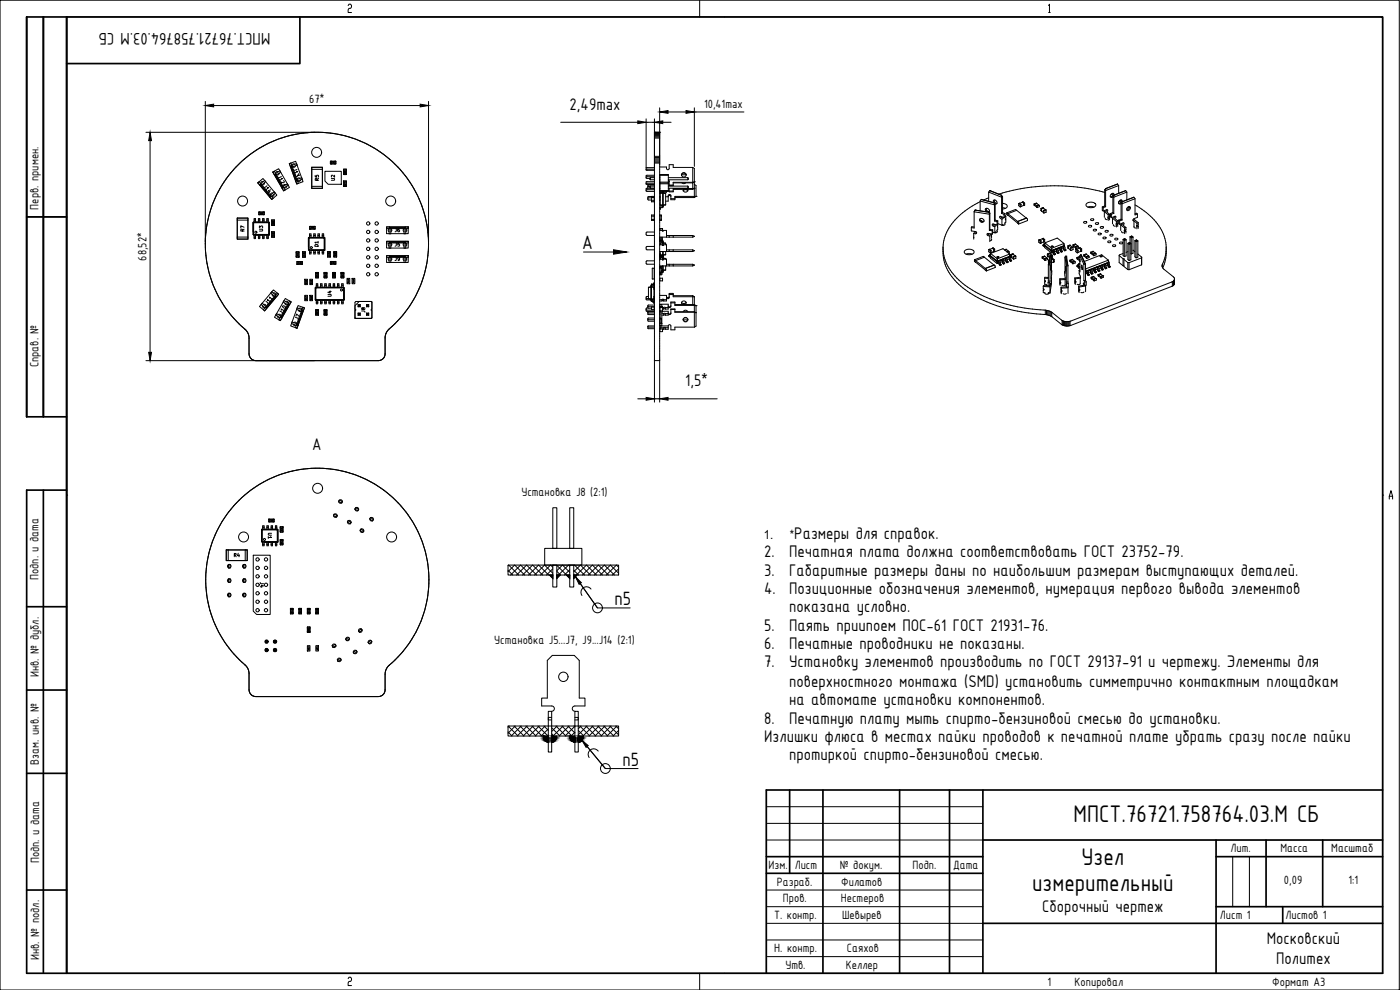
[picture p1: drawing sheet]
<svg xmlns="http://www.w3.org/2000/svg" width="420mm" height="297mm" viewBox="0 0 420 297" stroke-linecap="round" stroke-linejoin="round" font-family="sans-serif">
<defs><g id="words">
<g font-size="7.8">
<text x="322.2" y="246.7">МПСТ.76721.758764.03.М СБ</text>
<text x="324.6" y="259.6">Узел</text>
<text x="309.8" y="267.4">измерительный</text>
</g>
<g font-size="6.2">
<text x="174.8" y="74.8">А</text>
<text x="184.4" y="181.6">п5</text>
<text x="186.8" y="229.8">п5</text>
</g>
<g font-size="5.4">
<text x="81.2" y="9.8" transform="rotate(-180 81.2 9.8)">МПСТ.76721.758764.03.М СБ</text>
<text x="170.9" y="33">2,49max</text>
<text x="205.7" y="116">1,5*</text>
<text x="93.6" y="135">А</text>
<text x="238.4" y="161.7">Размеры для справок.</text>
<text x="229.3" y="167.2">2.</text>
<text x="236.8" y="167.2">Печатная плата должна соответствовать ГОСТ 23752-79.</text>
<text x="229.3" y="172.7">3.</text>
<text x="236.8" y="172.7">Габаритные размеры даны по наибольшим размерам выступающих деталей.</text>
<text x="229.3" y="178.3">4.</text>
<text x="236.8" y="178.3">Позиционные обозначения элементов, нумерация первого вывода элементов</text>
<text x="236.8" y="183.8">показана условно.</text>
<text x="229.3" y="189.2">5.</text>
<text x="236.8" y="189.2">Паять приипоем ПОС-61 ГОСТ 21931-76.</text>
<text x="229.3" y="194.7">6.</text>
<text x="236.8" y="194.7">Печатные проводники не показаны.</text>
<text x="229.3" y="200.2">7.</text>
<text x="236.8" y="200.2">Установку элементов производить по ГОСТ 29137-91 и чертежу. Элементы для</text>
<text x="236.8" y="206.1">поверхностного монтажа (SMD) установить симметрично контактным площадкам</text>
<text x="236.8" y="211.6">на автомате установки компонентов.</text>
<text x="229.3" y="217.1">8.</text>
<text x="236.8" y="217.1">Печатную плату мыть спирто-бензиновой смесью до установки.</text>
<text x="229.3" y="222.6">Излишки флюса в местах пайки проводов к печатной плате убрать сразу после пайки</text>
<text x="236.8" y="228.1">протиркой спирто-бензиновой смесью.</text>
<text x="312.7" y="273.7">Сборочный чертеж</text>
<text x="380.2" y="283.4">Московский</text>
<text x="383" y="289.2">Политех</text>
</g>
<g font-size="3.9">
<text x="92.8" y="31">67*</text>
<text x="211.3" y="32.5">10,41max</text>
<text x="11.6" y="62.9" transform="rotate(-90 11.6 62.9)">Перв. примен.</text>
<text x="43.9" y="78.2" transform="rotate(-90 43.9 78.2)">68,52*</text>
<text x="11.6" y="110.2" transform="rotate(-90 11.6 110.2)">Справ. №</text>
<text x="156.5" y="148.9">Установка J8 (2:1)</text>
<text x="11.6" y="174.1" transform="rotate(-90 11.6 174.1)">Подп. и дата</text>
<text x="148.3" y="193.1">Установка J5...J7, J9...J14 (2:1)</text>
<text x="11.7" y="203.2" transform="rotate(-90 11.7 203.2)">Инв. № дубл.</text>
<text x="11.7" y="229.4" transform="rotate(-90 11.7 229.4)">Взам. инв. №</text>
<text x="369.3" y="255.7">Лит.</text>
<text x="384.3" y="255.7">Масса</text>
<text x="399.5" y="255.7">Масштаб</text>
<text x="11.7" y="259" transform="rotate(-90 11.7 259)">Подп. и дата</text>
<text x="230.6" y="260.7">Изм.</text>
<text x="238.5" y="260.7">Лист</text>
<text x="252" y="260.7">№ докум.</text>
<text x="273.9" y="260.7">Подп.</text>
<text x="286" y="260.7">Дата</text>
<text x="233.1" y="265.7">Разраб.</text>
<text x="252.5" y="265.7">Филатов</text>
<text x="385.3" y="265.1">0,09</text>
<text x="404.7" y="265.1">1:1</text>
<text x="232.3" y="275.7">Т. контр.</text>
<text x="235" y="270.7">Пров.</text>
<text x="252.4" y="270.7">Нестеров</text>
<text x="252.7" y="275.7">Шевырев</text>
<text x="366.1" y="275.7">Лист 1</text>
<text x="385.8" y="275.7">Листов 1</text>
<text x="232.4" y="285.7">Н. контр.</text>
<text x="254.2" y="285.7">Саяхов</text>
<text x="11.7" y="288.1" transform="rotate(-90 11.7 288.1)">Инв. № подл.</text>
<text x="235.7" y="290.7">Утв.</text>
<text x="253.9" y="290.7">Келлер</text>
<text x="314.4" y="295.7">1</text>
<text x="322.5" y="295.7">Копировал</text>
<text x="381.8" y="295.7">Формат А3</text>
</g>
<g font-size="3.8">
<text x="229.3" y="161.7">1.</text>
<text x="237" y="161.7">*</text>
</g>
</g></defs>
<!-- layer: 0 -->
<g fill="none" stroke="#000" stroke-width=".51">
<path d="M13 5.1v120M20 5.1h395v286.9h-407v-144.9h12M20 5.1v286.9M20 5.1h-12v120h12M90 5.1v14h-70M8 65.1h12M13 147.1v144.9M8 182h12M8 207h12M8 232h12M237 237v25M247 237v55"/>
<path d="M270 237v55M285 237v55M295 237v55M415 237h-185v55M230 257h65M295 252h120M365 252v40M365 257h50M380 252v20M397 252v20M8 267h12M230 262h65"/>
<path d="M295 277h120M365 272h50M385 272v5"/>
</g>
<g fill="none" stroke="#000" stroke-width=".3">
<path d="M0 .1h419.9v296.9h-419.9zM43.8 39.7h51.9a33.6 33.6 0 0 1 31.1 22.6 33.6 33.6 0 0 1-10.5 36.9l-.7 1.8v5.2a2.01 2.01 0 0 1-2.1 2h-69.7M61.6 30.4v42.2M64.1 31.7h62M94.5 39.7a33.6 33.6 0 0 0-31.1 22.6 33.6 33.6 0 0 0 10.6 37l.7 1.8v5.1a2.05 2.05 0 0 0 2.1 2M128.6 30.4v42.2M168.3 36.7h23.1M193.9 35.7v15.3M193.9 36.7h2.5M196.4 39.7h.1M196.4 39.7h1.6M196.4 35.7v85"/>
<path d="M196.4 39.9h1.6M196.4 39.8h1.6M198 39.7h.1M198 32.3v88.4M198.9 36.7h2.5M200.5 33.6h5.4M208.4 32.3v17.6M208.4 33.6h14.9M45 42.2v63.5M78 55.5l3 3.7M78 55.5h.3M78.3 55.5h.1"/>
<path d="M78.3 55.5l2.7 3.3M78.3 55.2l-.5-.7-.4 .3 .6 .7M78.3 55.2l3.1 3.7M78.3 55.2l-.3 .3M78.3 55.2v.3M79 54.5l-.5 .1-.2 .5 1.1-1 .3 .4-1.1 1M79.3 54.8a.54 .54 0 0 1-.7 .7M81 58.8v.4M81 58.8h.1M81 58.8l.4 .1M81.4 58.9l.6 .6-.4 .3-.6-.6M81.4 58.9l-.4 .3"/>
<path d="M81.9 57.9l-.6 .1-.1 .5 1.1-.9 .3 .4-1.1 .9M82.2 58.3a.54 .54 0 0 1-.7 .6M82.3 52.4l2.4 4.1M82.3 52.4l.4 .1M82.7 52.5l2.1 3.7M82.7 52.5h.1M82.7 52l1.3-.7 .3 .4-1.4 .8M82.8 52.1l-.5-.7-.4 .2 .4 .8M82.8 52.1l2.3 4.1M82.8 52.1l-.5 .3M82.8 52.1l-.1 .4M83.6 51.5h-.6l-.3 .5"/>
<path d="M83.8 52a.54 .54 0 0 1-.8 .4M84.8 56.2h.1M84.8 56.2l-.1 .3M84.8 56.2h.3M85.1 56.2l.5 .8-.5 .3-.4-.8M85.1 56.2l-.4 .3M85.8 55.4h-.6l-.3 .5 1.4-.7 .2 .4-1.3 .7a.54 .54 0 0 0 .8-.4M87.1 49.9l1.7 4.5M87.1 49.9l.4 .1M87.5 50h.1M87.5 50l1.4 4M87.5 50l1.4 4.1"/>
<path d="M87.6 49.6l1.4-.5 .2 .5-1.5 .5M87.6 49.7l-.3-.8-.5 .2 .3 .8M87.6 49.7l1.6 4.5M87.6 49.7l-.5 .2M87.6 49.7l-.1 .3M88.5 49.3l-.5-.1-.4 .4M88.7 49.7l-.4 .5-.5-.1M88.9 54v.1M88.9 54.1l-.1 .3M88.9 54l.3 .2M89.2 54.2l.3 .8-.4 .2-.3-.8M89.2 54.2l-.4 .2"/>
<path d="M90 53.5l-.5-.1-.4 .4 1.5-.5 .1 .5-1.4 .5 .6 .1 .3-.4M93.6 50.8h3.2M93.6 55.9h3.2M93.6 50.2h3.2v6.3h-3.2zM99.2 48.4h1.6v.8h-1.6zM99.5 48.4v.8M100.5 48.4v.8M103.1 50.8h.8v1.6h-.8zM103.1 52.1h.8M103.1 51.1h.8M103.2 54.6v1M103.9 54.6h-.8v-.3h.8v1.6h-.8v-.3h.8"/>
<path d="M193.9 52.7v.7M193.9 54.6v.7M193.9 56.6v.7M193.9 55.2l2.5 .1M193.9 51l2.5 .1M193.9 57.3l2.5 .1M193.9 53.4l.3 .1M194.2 50.8h2.2M194.2 55h2.2M194.2 54.5h2.2M194.2 53.5h.8M194.2 55l-.3 .1"/>
<path d="M194.2 50.7l-.3 .1M194.2 54.5l-.3 .1M194.4 55.7v.7M194.4 59.1v.8M194.4 59.9l1.2 .1M194.4 56.4l.1 .1M195.1 55.9l-.7 .2M195.2 55.8h1.2M195.2 53.3v.6M195.2 55.8v.7l-.2-.2zM195.2 53.9h1.2M195.2 53.3h1.2"/>
<path d="M195.2 53.3l-.2 .2 .2 .4M195.6 58.9v.4h.7M195.6 59.4l-1.2 .1M195.6 59.3v.9M196.3 59.4h.1M196.3 58.9v1.6h-.7v-.3h.7M196.4 50.3l-2.5 .1M196.4 56.9l-2.5 .1M196.4 52.6l-2.5 .1M196.4 56.5l-2.5 .1M196.4 53l-2.5 .1M196.4 55.5l-2 .2"/>
<path d="M196.4 59l-2 .1M196.4 48.9h1.6M196.4 48.6h1.6M196.4 48.3h1.6M196.4 48h1.6M196.4 47.7h1.6M196.4 47.3h1.6M196.4 46.9h1.6M196.4 41.4h1.6M196.4 41.1h1.6M196.4 40.9h1.6M196.4 40.6h1.6"/>
<path d="M196.4 40.4h1.6M196.4 40.2h1.6M196.4 40h1.6M198 50.1h2l.1 .7 .3 .1 .4-.3v-1.2h1.2v.8h5.9M198 56.5h.1M198 55.8h.1M198 53.9h.1M198 53.3h.1M198 59h.1M198 55.5h.1M198 54.8h.1M198 56.7h.1"/>
<path d="M198 59.4h.1M198 52.4h2.6v5h-2.6M198 54.6h2.6M198 57.2h2.6M198 55.1h2.6M198 54.9h2.6M198 52.6h2.6M198.1 58l1.7 .1M198.3 57.7v.2M198.8 57.4l.1 4.6-.6 .1M198.9 57.6l-.9 .1M199.1 57.8l-1 .1v3.7l1 .1"/>
<path d="M199.1 57.9l.7 .1v3.5l-.7 .1M199.1 57.4l-.1 4.7-.7 .2M199.8 59h.7M200 57.4v.3l-.9-.1M200.6 59l.3-.3 .4 .3M200.6 56.5h5.8M200.6 55.8h5.8M200.6 53.9h5.8M200.6 53.3h5.8M200.6 54.2l.2 .3M200.6 54l.2 .3v1.4h1.2v-1l6.4-.1M200.8 56.5v1.1h1.2v-1l6.4-.1"/>
<path d="M200.8 55.5h1.2M200.8 57.3h1.2M201.3 59.6h1.2M202 56.8h5.9M202.5 59.3h5.9M204.5 52.5a.72 .72 0 0 1 .7-.5 .72 .72 0 0 1 .7 .5M204.6 52.4h1.3M204.7 54.9l.5 .2 .6-.2M205.1 57.3l.6-.4 .7 .4M206.3 56.8a.62 .62 0 0 1-.6 .8 .62 .62 0 0 1-.5-.8M206.4 53.3v.6M206.4 55.8v.7"/>
<path d="M207.9 50.2l.5 .4v8.7M207.9 50.2v6.6M208.4 54.6h.1M208.4 56.5h.1M208.4 55.3l.5 .4v3.2M208.4 54.6l-.5 .3h-5.9M208.4 56.5l-.5 .3M208.9 58.9h-6.4v1h-1.2v-1.3l-.4-.3-.3 .3-.1 1.8h-.7M208.9 58.9h.1M208.9 58.9l-.5 .4M294.5 59.8l3.8 1M294.5 59.8l-.3 .5"/>
<path d="M294.5 59.8h.1M296.7 59.4l-1.5 .6M296.7 57.6v2.8M296.7 57.6l3.9 1.6M297.1 57.2h.1M297.1 57.2l3.4 1.4M297.1 57.2l-.4 .4M298.4 60a.88 .88 0 0 0 .8 1M300.5 58.6l.1 .6M300.5 58.6l.4 .4M300.6 59.2v4.8M300.9 59v4.8"/>
<path d="M300.9 59l-.3 .2M331.5 57.7a57.6 57.6 0 0 0-31.8 .6M331.5 56.9v4.9M331.5 56.9l.3 .3M331.8 57.2v4.8M331.9 56.6h.1M331.9 56.6l-.4 .3M331.9 56.6l-.1 .6M333.4 58.3l.6 .2M334 58.9v4.9M334 58.9l.3 .3M334 58a.88 .88 0 0 1-.8 1"/>
<path d="M334.3 59.2v4.8M334.3 58.6h.1M334.3 58.6l-.3 .3M334.3 58.6v.6M334.3 58.5v-.1a.65 .65 0 0 0-1-.2 .65 .65 0 0 0 .2 1l.5-.1M335.4 55.2h.1M335.4 55.2l-3.5 1.4M335.4 55.2l.3 .5M335.7 55.7v2.3M335.7 55.7l-3.9 1.5M336.5 60a.88 .88 0 0 1-.8 1M337.8 57.2h.1"/>
<path d="M337.8 57.2l-3.5 1.4M337.8 57.2l.4 .4M338.2 57.6v2.4M338.2 57.6l-3.9 1.6M340.3 59.2h.1M340.3 59.2l-3.5 1.3M340.3 59.2l.3 .4M340.6 59.6v4.9l.8-.3M340.6 59.6l-3.9 1.5M8 65.1h12M71.2 66h3.2M71.2 71.1h3.2"/>
<path d="M71.2 65.4h3.2v6.3h-3.2zM76 66.9h.1M76 66.9v3.4M76 70.3l.2 .2M76.1 66.9v3.4M76.1 70.3h.1M76.1 70.3h-.1M76.2 66.7h4.4M76.2 66.7v.1M76.2 66.7l-.2 .2M76.2 70.5h4.4M76.2 66.8h4.4"/>
<path d="M76.2 66.8l-.1 .1M76.2 70.3h4.4M76.2 70.3v.2M76.3 65.6h.4v1h.9v-1h.4v1h.8v-1h.4v1h.9v-1h.4v1l.3 .2v3.6l-.3 .1v1.1h-.4v-1.1h-.9v1.1h-.4v-1.1h-.8v1.1h-.4v-1.1h-.9v1.1h-.4v-1.1l-.4-.1v-3.6l.4-.2zM76.3 66h.4M76.3 71.1h.4M77.6 66h.4M77.6 71.1h.4M78 63.6v.8h-.3v-.8h1.6v.8h-.3v-.8M78 64.4h1M78.8 66h.4M78.8 71.1h.4"/>
<path d="M80.1 66h.4M80.1 71.1h.4M80.6 66.8v.1M80.6 70.3v.2M80.6 66.7v.1M80.6 66.7l.2 .2M80.6 70.3h.1M80.6 66.9v3.4M80.6 70.3h.2M80.8 66.9h-.2M80.8 70.3l-.2 .2M80.8 66.9v3.4"/>
<path d="M81.5 66h.8v1.6h-.8zM81.5 69.6h.8v1.6h-.8zM81.5 67.3h.8M81.5 66.3h.8M81.5 69.9h.8M81.5 70.9h.8M88.9 75.6h.8v1.6h-.8zM88.9 76.9h.8M88.9 75.8h.8M89.1 78.5h.4v.8h-.4zM89.5 78.5h.9M89.5 79.3h.9"/>
<path d="M90.4 78.5h.3v.8h-.3zM90.8 75.8v1.1M91.6 75.8h-.8v-.2h.8v1.6h-.8v-.3h.8M92.6 71.4l.2 .1M92.6 71.4v3.5M92.6 74.9l.2 .2M92.8 71.5v3.4M92.8 74.9h.1M92.8 74.9h-.2M92.8 71.3h4.5M92.8 71.3v.1M92.8 71.3l-.2 .1"/>
<path d="M92.8 75.1h4.5M92.8 71.4h4.4M92.8 71.4v.1M92.8 74.9h4.4M92.8 74.9v.2M92.9 70.2h.4v1h.9v-1h.4v1h.8v-1h.5v1h.8v-1h.4v1l.4 .2v3.6l-.4 .1v1.1h-.4v-1.1h-.8v1.1h-.5v-1.1h-.8v1.1h-.4v-1.1h-.9v1.1h-.4v-1.1l-.3-.1v-3.6l.3-.2zM92.9 70.6h.4M92.9 75.7h.4M93.3 68.7v-.8h-.4v.8h1.7v-.8h-.3v.8M93.3 68h1M94.2 70.6h.4M94.2 75.7h.4"/>
<path d="M95.4 70.6h.5M95.4 75.7h.5M96.7 70.6h.4M96.7 75.7h.4M97.2 71.4l.1 .1M97.2 74.9l.1 .2M97.3 71.3l-.1 .1M97.3 71.3l.1 .1M97.3 74.9h-.1M97.3 71.5v3.4M97.3 74.9h.1M97.4 71.4l-.1 .1"/>
<path d="M97.4 74.9l-.1 .2M97.4 71.4v3.5M98.3 75.8v1M99.1 75.8h-.8v-.3h.8v1.6h-.8v-.3h.8M99.2 78.5h1.6v.8h-1.6zM99.5 78.5v.8M100.2 75.8h.8M100.2 75.5h.8v1.6h-.8zM100.2 76.8h.8M100.5 78.5v.8M116 68.1h6.5v.5h-6.5zM116 72.4h6.5v.5h-6.5z"/>
<path d="M116 76.7h6.5v.5h-6.5zM116.8 77.2v1.6h.5v-1.6l.3 .5-.3 .5M116.8 72.9v1.6h.5v-1.6l.3 .5-.3 .5M116.8 68.6v1.5h.5v-1.5l.3 .5-.3 .5M116.8 77.2l-.3 .5 .3 .5M116.8 72.9l-.3 .5 .3 .5M116.8 68.6l-.3 .5 .3 .5M116.9 68.1l.2 .2-.2 .3zM116.9 76.7l.2 .3-.2 .2zM117.1 68.3v.1M117.1 72.7h.1M117.1 77h.1"/>
<path d="M117.1 68.3h4.3M117.1 72.7l-.2-.3v.5l.2-.2M117.1 72.7h4.3M117.1 77h4.3M121.3 78.2l-.3-.5 .3-.5v1.6h.5v-1.6l.3 .5-.3 .5M121.3 73.9l-.3-.5 .3-.5v1.6h.5v-1.6l.3 .5-.3 .5M121.3 69.6l-.3-.5 .3-.5v1.5h.5v-1.5l.3 .5-.3 .5M121.4 68.3l.2-.2v.5zM121.4 72.7l.2-.3v.5l-.2-.2M121.4 77l.2-.3v.5zM121.4 68.3v.1M121.4 72.7h.1"/>
<path d="M121.4 77h.1M175.1 75.6h9M193.9 69.9v.5M193.9 74.2v.5M193.9 78.5v.5M193.9 79l.3 .3M193.9 74.7l.3 .2 2.2 .1M193.9 70.4l.3 .2M194.2 70.6h2.2M194.2 79.3h2.2M195.6 64.8v1M196.3 60h.1"/>
<path d="M196.3 64.8h-.7v-.3h.7v1.6h-.7v-.3h.7M196.4 78.3h-2.2l-.3 .2M196.4 73.9h-2.2l-.3 .3M196.4 69.6h-2.2l-.3 .3M198 77.8l.7-.1 .2 .3 .3-.3 .8 .1v2M198 73.4h.7l.2 .3 .3-.3h.8v2.1M198 69.1h.7l.2 .3 .3-.3h.8v2M198 71.1h9.9M198 75.5h9.9M198 79.8h9.9M198 60h.1M198 72v.1"/>
<path d="M198 76.6v.1M198 72.4h.8M198 77h.8M198 71.7h.1M198 76.3h.1M198 66.1h.4M198 64.8v1.1M198 64.6h.5M198 72.3l.1 .1M198 79.9l.1 .1M198 68.6h.8zM198.1 71.1l-.1 1"/>
<path d="M198.1 77v.2M198.1 77.7v.1M198.1 76.7h.1M198.1 72.1h-.1M198.1 80v.3M198.1 76.1v.1M198.1 75.5v1l.8 .2M198.1 61.5h1M198.2 76.5v.2M198.2 76.6l.1 .1M198.3 62.1l-.3 .3M198.3 77l-.3 .3"/>
<path d="M198.3 62.3l-.1 .4h-.2M198.3 77.2l-.1 .5M198.4 65.8h.1M198.4 64.8h.1M198.4 72.1h.4M198.4 65.8l.1 .1M198.4 72.1h.1M198.5 64.6v1.5M198.5 71.1v1.2M198.5 66.1h-.1M198.5 64.8h-.1M198.5 72.3l-.1 .1"/>
<path d="M198.6 76.6v.1M198.6 76.7h.1M198.8 71.1v1.3M198.8 77.5h.3M198.8 77.4h.3M198.8 72h.1M198.8 68.6v.1M198.8 72.4l.1 1.3M198.8 77h.1M198.8 79.8l.1 1.7-.4 .1M198.8 68.6v.7M198.8 79.9l-.7 .1"/>
<path d="M198.8 76.7l.1 .1M198.8 72.2l.3 .2v1.3M198.9 75.5l-.1 1.5M198.9 77.2v.8M198.9 76.9l-.6 .2M199.1 79.8l-.1 1.9-.9 .2M199.1 75.5v2.5M199.1 72.9l-1 .1M199.1 72.8l-1 .1v.5M199.1 72.8l.7 .1v.5M199.1 77.4l.7 .1v.3M199.1 77.6h.7"/>
<path d="M199.1 76.7h-1.1M199.1 73h.7M199.1 76.9l-.2 .3h-.6M199.8 75.5v1l-.7 .1M199.8 79.8v1.3l-.7 .1M199.8 61.4l-.7 .1M199.8 76.4h-1.7M200 70.7h7.9M200 75h7.9M200 79.3h7.9M200.8 70.7v.4M200.8 75v.5"/>
<path d="M200.8 79.3v.5M202 70.7v.4M202 75v.5M202 79.3v.5M207.9 75l.5 .2-.5 .3M207.9 70.7v.4M207.9 75v.5M207.9 79.3v.5M207.9 79.3l.5 .2M207.9 70.7l.5 .2M208.4 70.9h.1M208.4 79.5v.1"/>
<path d="M208.4 79.6l-.5 .2M208.4 70.9l-.5 .2M283 74.8a14.9 14.9 0 0 0 7.4 11.3 44.6 44.6 0 0 0 23.3 7M289.7 75.1a1.82 1.82 0 0 1 2.7 .5 1.75 1.75 0 0 1-3 0zM289.9 76.3l1.2-.2 .7 .2M291.5 68.3v1l1.2 .2M292.2 70.1v1.7M292.2 71.1v.3M292.4 68.1l-.8-.1-.1 .3M292.4 63.5l4.5 .8M292.4 63.5v4.9l-.9-.1M292.4 78l.1 .4 .3 .3"/>
<path d="M292.5 78l.3 .2M292.5 78h.1M292.5 69.5l-.3 .6M292.7 63h.1M292.7 63l-.3 .5M292.7 63l4.1 .7M292.7 69.5l.4 .2-.1 .3-.8 .1M292.8 78.7l2.9 2.3M292.8 78.2l2.9 2.3M292.8 78.6v.1M293 69.6l-.2 .3 .3-.1M294.1 65.7l.2 .5 .5 .2"/>
<path d="M294.2 60.5a19.4 19.4 0 0 0-10.8 11.1 15.1 15.1 0 0 0 0 7.1 19.5 19.5 0 0 0 11 11.1 50.5 50.5 0 0 0 19.3 4.6M294.2 60.3l4.2 1.2M294.2 60.3v3M294.3 66.2l.2 .1M294.5 66.3h-.1M294.5 66.3l.3 .1M295.1 76.9l-2.6 1M295.1 76.9h.1M295.1 76.9l.3 .3M295.3 66.3l-.5 .1M295.4 77.2l-2.6 1M295.4 77.2l2.9 2.3"/>
<path d="M295.9 62.5l.1 .6 .5 .3M296 62.5v.5M296.1 63.6a.58 .58 0 0 1-.4-.6 .58 .58 0 0 1 .3-.5l.8 .3 .2 .5-.3 .4M296.3 70.1l.4 .4 .2-.4M296.4 63.4h.1M296.6 70.7l.5 .1M296.6 70.1l1.2 .1M296.6 70l-.4 .3 .4 .4M296.7 76.7l.2 .3 .2-.1M296.7 74.9l.1 .6 .4 .4M296.8 63.7h.1M296.8 74.9l.4 .3"/>
<path d="M296.8 63.7l.1 .6M296.8 63.7l.3 .3M296.8 74.9h.1M296.9 64.3v4.8M296.9 69.1l.9 .1M296.9 63.4h-.4M297 76.6l-.3 .1M297 74.8l-.2 .1M297 74.8h.1M297 74.8l.5 .4M297.1 70.8v1.7M297.1 64v4.8"/>
<path d="M297.1 76.6v.3M297.1 68.8l.8 .2M297.1 64l-.2 .3M297.1 68.8l-.2 .3M297.1 76.9l.1 .6 2 1.5M297.1 76.7v.2M297.1 76.9l2 1.6M297.1 76.7l2 1.6M297.1 76.5l.1 .1M297.2 76.5l-.1 .1M297.2 76.6l-.1 .1M297.2 77l-.2 .1"/>
<path d="M297.2 75.2v.1M297.2 75.3v.6M297.2 75.9h.1M297.2 76.5l-.2-.2v.6l-.3-.2M297.2 76.5v.1M297.3 76.2l-.3 .2M297.3 76.1l3.8-1.5 1.9 1.6M297.3 76.1l-.1 .6 2 1.6M297.3 76.1l2 1.5M297.3 70.2l-.2 .6M297.4 75.2v.6M297.4 75.8l-.2 .1"/>
<path d="M297.5 71.7l.1 .3-.4 .2M297.5 75.8h.1M297.5 70.8h.1M297.6 70.2v.6M297.6 70.8v.6M297.8 69.2v1M297.8 74.5h.1M297.8 74.5l.5 .3M297.8 74.5l-.8 .3M297.9 69.7l.7 .1M297.9 69l-.1 1.2M297.9 69l-.1 .2"/>
<path d="M298 67.2l.3 .4 .3-.3M298.1 74.4h.1M298.1 74.4l.4 .3M298.1 74.4l-.3 .1M298.1 67.2l1.1 .3M298.1 67.2l-.3 .1v.3l.8 .4M298.2 75.4l.1 .1M298.2 60.8l-.1-.5a.63 .63 0 0 1 1 0 .63 .63 0 0 1-.1 .9h-.3M298.2 75.4l-.8 .3M298.2 74.8l.1 .7M298.3 75.4h.1M298.3 74.8h.1"/>
<path d="M298.3 75.5h.1M298.3 60.9l.1 .6M298.3 79.5v.1M298.3 79.5l-2.6 1M298.3 60.8v.1M298.3 60.8l.4 .4M298.4 79.6h.1M298.4 79.6l.3 .2v.4M298.4 66.3l.8 .2M298.4 61.5v4.8M298.5 74.7v.1M298.5 74.7v.7l-.2 .1"/>
<path d="M298.6 68v1.8M298.6 69.8l.2-.2v.3M298.6 69.8h.2M298.7 66l.7 .3M298.7 61.2v4.8M298.7 61.2l-.3 .3M298.7 66l-.3 .3M299 67.5l-.4 .5M299.1 78.5l.1 .5M299.1 78.5h.3M299.1 78.3v.2M299.1 78.3l.3 .1"/>
<path d="M299.2 78.3h.2M299.2 69.3v.1M299.2 79h.2M299.2 69.4l.1 .3-.5 .1M299.2 66.5v1M299.3 77.6h.1M299.3 77.6l-.1 .7M299.3 68.1l.1 .7-.2 .5M299.4 77.6v.7M299.4 78.5v.5M299.4 78.4v.1M299.4 66.3v1.8"/>
<path d="M299.4 67.1l1.3 .5M299.4 66.3l-.2 .2M299.4 67.3l-.2 .2M299.5 78.5h-.1M299.5 78.3v.2M299.5 78.3l-.1 .1M299.5 78.5l.2 .1M299.5 78.3l.2 .2M299.7 78.4l.2 .4M299.7 78.6v.5l.4 .5M299.7 78.9l-.3 .1M299.8 77.2h-.6"/>
<path d="M299.9 78.8l.2 .7M300.1 79.5v.1M300.2 79l.3 .3M300.2 78.7v.3M300.3 65.6l.4 .2M300.3 64.9l-.3 .2 .3 .5M300.5 79.3l-.4 .3M300.5 79.3l-.4 .2M300.6 77.9l-.7 .3 .3 .5M300.6 77.9l.6 1.2M300.6 78.1l-.6 .2M300.6 77.9v.2"/>
<path d="M300.6 78.1l.1 .1M300.6 64l.7 .3M300.7 67.6l.3-.3v.3M300.7 65.8v1.8M300.7 67.5l.3 .1M300.8 78.2l.2 .9M300.8 78.5l-.6 .2M300.8 65.1l-.2 .2-.3-.4 1 .4M300.9 62.3l.8 .2M300.9 61a.89 .89 0 0 1 1.1 .3 .89 .89 0 0 1-.1 1.1l-1 .3M300.9 63.8l.7 .3M300.9 63.8l-.3 .2"/>
<path d="M301 79.1l.2 .1M301.1 77.9l.2 .4M301.2 79.1v.1M301.3 65.3l-.6 .5M301.3 64.3v1M301.5 78.9l-.3 .3M301.5 78.9l-.3 .2M301.6 67.2l-.1 .3-.5 .1M301.6 77.7l.2 .2M301.6 77.7l-.5 .2M301.6 77.5l-.7 .3 .2 .1M301.6 64.1v1l-.3 .2"/>
<path d="M301.6 77.5v.2M301.6 77.5l.2 .1M301.6 75.1l.5-.2 .6 .5M301.6 64.7l.3 .1M301.6 64.1l-.3 .2M301.7 65.9h.2M301.8 77.6l.2 .8M301.8 77.9l.2 .8M301.8 78.1l-.6 .2 .3 .6M301.9 64.8v1.1M301.9 65.9v.8l-.3 .5M301.9 64.8l-.3 .2"/>
<path d="M301.9 77.3l-2.5 1M301.9 77.4l.7 1.1M301.9 74.8l-.4 .2M302 74.8h.1M302 78.4l.2 .3M302 74.8l.1 .1M302 78.7l.2 .1M302.2 64.4l.3 .2M302.2 63.9v.4M302.2 78.7v.1M302.5 64.6l3.2 2.6M302.5 64.1l2.9 2.3"/>
<path d="M302.5 64.1v.1M302.5 64.6h.1M302.6 78.5l-.4 .3M302.6 78.5l-.4 .2M302.7 77.1l.3 .5M302.7 77.3l-.6 .2M302.7 77.3l.1 .1M302.7 75.4h.1M302.7 77.1v.2M302.7 77.1l-.8 .3M302.7 75.4l-.5 .2M302.7 75.4l.2 .4-.3 .1"/>
<path d="M302.8 77.4l.3 .8M302.9 77.7l-.6 .2M302.9 76.2l-3.5 1.4M302.9 76.2l.2 .7M303 76.2h-.1M303 76.2l.1 .7M303 77.6v.4M303 78l.3 .3M303.1 76.7l.1 .1M303.1 76.9l-1.2 .4M303.1 78.3l.2 .1M303.1 76.9l.1 .2"/>
<path d="M303.2 76.8l-.1 .3v-.2M303.2 76.8l-.1 .1M303.2 77.1l.4 1M303.3 78.3v.1M303.3 76.4v.6M303.3 77l.2 .2M303.3 77h.1M303.3 76.4h.1M303.5 76.5v.6M303.5 77.1h.1M303.5 77.2h.1M303.5 76.5h.1"/>
<path d="M303.5 77.1l.5 .5M303.6 78.1l-.3 .3M303.6 78.1l-.3 .2M304 76.1h-.1M304 77.6l.2 .2M304.1 76.3l-.6 .2M304.1 76.3l.5 .4M304.1 76.3h.1M304.1 76.3l-.2-.2-.6 .3M304.2 77.1v.7M304.2 77.7h.1M304.2 77.1h.1"/>
<path d="M304.7 76.7h.1M304.8 62.9l-2.6 1 .3 .3M304.8 62.9h.1M304.8 62.9l.3 .2M304.8 77.5l-.6 .3M304.8 76.9l-.6 .2M304.9 76.9h.1M304.9 76.9l-.2-.2-.6 .3-.1 .6M304.9 76.9v.6M304.9 77.5h-.1M305.1 63.1l2.9 2.3M305.1 63.1l-2.6 1"/>
<path d="M305.4 66.5l.3 .2M305.4 66.4v.1M305.7 61.1l.1 .6 .4 .4M305.7 67.2h.1M305.8 61.1l.4 .3M305.8 61.1h-.1M306 61h.1M306 61l.4 .3v.7M306 61l-.3 .1M306.2 61.5v.6M306.2 61.4h.1M306.2 62.1h.1"/>
<path d="M306.4 62l-.2 .1M306.4 62h.1M306.8 60.7h.1M306.8 60.6l.4 .4M306.8 60.7l-.8 .3M306.8 60.7l.4 .3M307 60.6h-.2M307.1 60.5v.1M307.1 60.6l.4 .3v.7M307.2 61.6v.1M307.2 61.6l-.8 .3M307.2 61.6h.1"/>
<path d="M307.2 61h.1M307.3 61v.6M307.3 61.6l-.1 .1M307.5 61.6l-.2 .1M307.5 61.5v.1M308 65.4v.1M308 65.4l-2.6 1M308 65.5l-2.6 1M308.1 65.5h.1M308.1 65.5l.3 .2M308.4 66.2l-2.7 1v-.5M308.4 65.8v.4"/>
<path d="M308.4 66.1v.1M310.3 61.2l.2 .1M310.3 61.2l.2 .5M310.5 61.7l.8 .5M310.5 61.3h.1M310.5 61.3l.6 .5M310.5 61.7h.1M311 60.9l-.7 .3M311 60.9h.1M311 60.9l.1 .2M311.1 61.8h.1M311.1 61.8l.2 .5"/>
<path d="M311.2 61v.1M311.2 61.1l.5 .4M311.2 61.1l-.7 .2M311.7 72l.1 .6 .4 .4M311.7 61.5v.1M311.7 61.5l-.6 .3M311.8 61.5h.1M311.8 72l.4 .4v.6M311.8 61.6l.1 .4M311.8 72h.1M311.9 61.6v.1M311.9 62l-.6 .3"/>
<path d="M312 71.9l-.2 .1M312.2 73h.1M312.4 62.6l.1 .7M312.4 63.2h.1M312.4 72.3v.6l-.2 .1M312.5 72.9h.1M312.5 62.7v.6M312.6 63.3h.1M312.6 63.3l.5 .4M312.6 62.6v.1M312.6 62.7h.1M312.8 77.1v.3"/>
<path d="M312.8 77.4v.1M312.8 77.5l.1 .1M312.8 77.1l.1 .1M312.8 77.1h.1M312.8 71.6h.1M312.8 71.6l-.8 .3 .5 .4M312.8 71.6l.4 .4M312.8 71.6l.4 .3M312.9 71.6h-.1M312.9 77.6l.6 .5M312.9 77.2h.1M312.9 77.2l.7-.3 .6 .5"/>
<path d="M312.9 77.2l.6 .5M312.9 77.6h.1M313 62.3l-.6 .3M313 73.5l.2 .2M313 73.5l.2 .4M313 62.3l.2 .1M313 62.3h.1M313.1 71.5h.1M313.1 71.5l-.3 .1M313.1 71.5l.4 .3M313.1 63.8l.2 .1M313.1 63.8h.1"/>
<path d="M313.2 62.4l.5 .5M313.2 62.5h.1M313.2 62.4l-.6 .3M313.2 62.4h.1M313.2 62.4v.1M313.2 72.6h.1M313.2 73.4l-.2 .1M313.2 72.6l-.8 .3M313.3 71.9v.1M313.3 72v.6M313.3 72.6h.1M313.3 73.7h-.1"/>
<path d="M313.3 63.3v.6M313.3 63.9h.1M313.3 63.2v.1M313.4 73.4l-.2 .5M313.4 73.4h.1M313.4 76.8l-.6 .3M313.4 76.8h.1M313.5 76.8l.1 .1M313.5 73.4l1.9 1.7M313.5 73.8l-.2 .1M313.5 77.7l.1 .1M313.5 71.8v.7"/>
<path d="M313.5 72.5l-.2 .1M313.5 72.5h.1M313.5 73.3l-.2-.1-.1 .5M313.5 73.4h.1M313.6 73.1l-.3 .1M313.6 72.9l3.8-1.4 1.9 1.5M313.6 72.9l-.1 .6 2 1.6M313.6 72.9l1.9 1.6M313.7 77.8v.3h-.2M313.7 62.9l-.6 .2v.7M313.8 62.9l.1 .1M313.8 62.9h-.1"/>
<path d="M313.9 63l-.6 .3M313.9 63h.1M313.9 63v.6l-.6 .3M314.2 77.4h.1M314.2 77.4l-.7 .3M314.2 77.4l.1 .2M314.3 76.2v.6M314.3 77.6v.3l-.6 .3M314.3 76.8h.1M314.3 76.8l.2 .2M314.3 77.9h.1M314.4 76.2h-.1"/>
<path d="M314.5 76.3v.6M314.5 77h.1M314.5 76.9l.5 .4M314.5 76.9h.1M314.6 76.3h-.1M314.6 76.9l-.1 .1M314.6 79.5v4.8M314.6 79.5h.5M314.6 78.7h.1M314.6 78.1l.2 .1M314.6 78.1v.6M314.6 78.7l.1 .1"/>
<path d="M314.7 78.1h-.1M314.9 78l-.3 .1M314.9 78.9h.1M314.9 78.9l-.3 .6M314.9 78.9l.2 .6M315 75.9l-.7 .3M315 75.9l.2 .2M315 75.9h.1M315.1 76.8h.1M315.1 76.8l-.5 2.7M315.1 76.7v.1M315.1 76.1l-.6 .2"/>
<path d="M315.1 79.5v4.8M315.1 76.1l.6 .4M315.1 76.1h.1M315.2 76.1h.1M315.3 76.6h.1M315.3 76.6l-.4 2.3M315.3 76.6l.3 .2M315.3 76.6l-.2 .2M315.4 79.7l-.1 1.4zM315.4 75.1v.2M315.4 75.3l-2-1.6 .1 .6 2 1.6M315.4 75.3l.1 .6"/>
<path d="M315.4 75.3h.3M315.5 75.9h.2M315.5 74.5h.2M315.5 74.5v.6M315.6 76.8v4.9v-.5M315.6 76.8l-.5 2.7M315.7 74.5v.8M315.7 75.3v.6M315.7 77.7h.1M315.7 76.5l-.3 .2M315.7 77.6l.4 .4 .1 .6M315.7 77.7l-.1 .1"/>
<path d="M315.7 76.5l.2 .2M315.7 76.5h.1M315.7 77.7l.4 .3M315.8 75.1h-.3M315.8 75.3l.3 .2M315.8 75.1l.6 1.2M315.8 75.3h-.1M315.8 75.1v.2M315.8 75.1h-.4M315.9 76.7l-.4 .1M315.9 76.7h.1M315.9 76.7v.6l-.3 .2"/>
<path d="M316 77.5h.1M316 77.6l.4 .3v.7M316 77.6h-.3M316 73.9l.1 .1M316 73.9l-.6 .1M316 75.6l.1 .5 .3 .4M316 75.7l-.3 .2M316.1 78.7l-.5 .1M316.1 78.6h.1M316.3 75.1l.2 .4M316.4 78.6l-.3 .1M316.4 78.5v.1"/>
<path d="M316.4 76.3v.2M316.8 76.2l-.4 .3M316.8 76.2l-.4 .1M316.9 74.9l.2 .2M316.9 74.7l.6 1.2M316.9 74.9l-.6 .2M316.9 74.7v.2M316.9 74.7l-.8 .3 .2 .1M317.1 75.3l-.6 .2 .3 .7M317.1 75.1v.4M317.1 75.5l.2 .4M317.3 75.9l.2 .2"/>
<path d="M317.5 75.9v.2M317.6 75.6l.2 .2M317.8 75.8l-.3 .3M317.8 75.8l-.3 .1M317.9 74.3l.4 .5M317.9 74.3l-.7 .3 .3 .4 .1 .6M317.9 74.5l-.6 .2M317.9 74.5l.2 .1M317.9 74.3v.2M318.1 74.6l.2 .9M318.1 74.9l-.6 .2M318.2 74.9l.1 .4"/>
<path d="M318.3 75.5l.2 .2M318.3 75.3l.2 .2M318.5 75.5v.2M318.6 74.7l.2 .7M318.8 75.4l-.3 .3M318.8 75.4l-.3 .1M318.9 74.1l.3 .6M318.9 73.9l.4 .4v.6M318.9 74.1l-.5 .2 .2 .4M318.9 73.9v.2M318.9 73.9l-.7 .3 .2 .1M319.2 74.5l-.6 .2"/>
<path d="M319.2 74.7l.4 .6M319.2 73.1l-3.5 1.4M319.2 73.1l.1 .6M319.3 73l-.1 .1M319.3 73v.7M319.3 73.7l-3.5 1.4M319.3 74.9l.3 .2M319.4 73.5l.1 .1M319.4 73.7l-.1 .1 .6 1.2M319.5 73.6l-.1 .3v-.2M319.5 73.6l-.1 .1M319.6 75.1v.2"/>
<path d="M319.6 77.1v4.9v-.5M319.6 77.1l.4 2.7M319.8 80l.1 1.4zM319.9 76.9h.1M319.9 75l-.3 .3M319.9 75l-.3 .1M319.9 76.9l.2 .2 .4 2.7M319.9 76.9l.3 2.3M319.9 76.9l-.3 .2M320 79.8v4.8M320.2 79.2h.1M320.2 79.2l-.2 .6"/>
<path d="M320.3 79.2l.2 .6M320.5 74.4h.1M320.5 79.8v4.8M320.5 79.8h-.5M320.6 73.9v.7l-.1-.2M320.6 74.5h.1M320.7 74.6h.1M320.7 74.5l.5 .5M320.7 74.5h.1M320.7 73.9h-.1M320.7 73.9v.6M321.1 78.1l.1 .5"/>
<path d="M321.1 73.5l-.6 .3v.6M321.1 78.1l.1 .1M321.1 73.5l.2 .2M321.1 73.5h.1M321.1 78.1h.1M321.2 75h.1M321.2 74.4h.1M321.2 73.7l-.5 .2M321.3 78.2h.1M321.3 78.5l.5 .5M321.3 78.2l.5 .5M321.3 73.7l.5 .4"/>
<path d="M321.3 73.7h.1M321.3 78.5v.1M321.3 78.5h.1M321.4 74.5v.6l-.2-.1M321.4 75.1h.1M321.4 74.5h.1M321.8 77.8l-.7 .3M321.8 77.8h.1M321.8 77.8l.1 .1M321.8 79h.1M321.8 78.7h.1M321.8 74.1l-.6 .3v.6"/>
<path d="M321.9 78.7l.1 .4M321.9 79l.1 .1M321.9 74.1l.1 .2M321.9 74.1h.1M321.9 78.6l-.1 .1M321.9 77.9h.1M321.9 77.9l-.6 .3M321.9 77.9l.6 .5M322 74.3l-.6 .2M322 74.9l-.6 .3M322 74.2v.1M322 73.8l.1 .1"/>
<path d="M322 73.5v.3M322 74.3v.6M322 79.1h.1M322 74.9h.1M322.1 73.5l.1 .1M322.1 73.9h.1M322.1 73.5h-.1M322.2 73.5v.1M322.2 73.9l.7 .6-.1-.4M322.2 73.6l.7-.3 .5 .5M322.2 73.6l.6 .4M322.2 73.6h.1"/>
<path d="M322.2 73.9v.1M322.5 78.4h.1M322.5 78.4l-.7 .3M322.5 78.4l.2 .5M322.7 78.9l-.7 .2M322.7 73.2l-.7 .3M322.7 78.9h.1M322.7 73.2h.1M322.7 73.2l.1 .1M322.8 74v.1M322.8 74.1h.1M322.8 73.3h.1"/>
<path d="M322.9 74.9v.6M322.9 74.9l.2-.1 .4 .3M322.9 74.9l.4 .3v.6M322.9 75.5l.4 .4M322.9 74.8h.1M322.9 74.2h.1M323.1 74.7v.1M323.2 79.8l.3 .1M323.2 79.8l.2 .3 .2-.1M323.2 77.3l.2 .4M323.2 77.3l.1 .1M323.2 77.3h.1"/>
<path d="M323.3 75.8h.1M323.3 77.4h.1M323.4 77.7l-.1 .1M323.4 77.7l.5 .5M323.4 77.4l.5 .4M323.4 77.4h.1M323.4 73.8h.1M323.4 73.8l-.6 .2M323.4 73.8l.2 .5M323.4 79.7l-.2 .1M323.5 75.1h.1M323.6 75.1v.7"/>
<path d="M323.6 79.6v.4M323.6 75.8l-.3 .1M323.6 75.7v.1M323.6 74.3l-.6 .2M323.6 79.9l.1 .6 .4 .3M323.6 79.9l.5 .4M323.6 79.7l.5 .4M323.6 79.7v.2M323.6 79.4l.1 .1M323.6 74.3h.1M323.6 79.4l-.2 .5M323.6 79.6h.1"/>
<path d="M323.7 79.6l-.1 .1M323.7 79.6h.1M323.8 79.3l-.3 .1M323.8 79.1l.3 .2M323.8 79.1l-.1 .6 .4 .4M323.8 77l-.6 .3M323.9 77h.1M323.9 77l.2 .2M323.9 78.2l.2 .1M323.9 77.8v.1M323.9 77.8h.2l-.2 .1M323.9 74.5l.5 .3"/>
<path d="M323.9 74.5l-.7 .3M323.9 74.4v.1M324 74.5h.1M324 77.9l.1 .1M324 74.5l.3 .3M324 77.8l-.1 .1M324 77.1l-.6 .3M324.1 78.3h.1M324.1 79l-.3 .1M324.1 76.7v4.9l-.2-.5M324.1 76.7l1.2 2.6M324.2 74.3l-.3 .2"/>
<path d="M324.2 74.3h.1M324.2 74.3l.4 .4v.6M324.3 75.4h.1M324.3 74.8h.1M324.4 74.8v.6M324.4 75.4l-.8 .3M324.4 75.4h.1M324.4 76.4l1.4 2.8M324.4 76.4l1.1 2.3M324.4 76.4l-.3 .3M324.6 75.4h-.2M324.6 79.5l.2 1.4z"/>
<path d="M324.6 75.3h.1M325.2 66.6h.9a.43 .43 0 0 1-.4 .4 .43 .43 0 0 1-.5-.4zM325.3 76.5l.1 .1M325.3 79.3v4.9M325.3 76.4l.2 .5M325.4 76.6h.1M325.4 76.9l.6 .5M325.4 76.6l.6 .4M325.5 76.9h-.1M325.5 78.7h.1M325.5 78.7l-.2 .6M325.5 78.7l.3 .5"/>
<path d="M325.8 79.2v4.9M325.8 79.2l-.5 .1M325.9 76.2h.1M325.9 76.2l-.6 .3M325.9 76.2l.2 .1M326 77v.1M326 77.1l.2 .1M326 77.4l.2 .1M326.1 76.3h.1M326.1 76.3l-.7 .3M326.1 76.3l.6 .5M326.2 77.2v.3"/>
<path d="M326.2 61a1.82 1.82 0 0 1 2.7 .5 1.75 1.75 0 0 1-3 0zM326.2 77.5h.1M326.5 62.1l1.1-.1 .7 .1M326.7 76.8h.1M326.7 76.8l.1 .5M326.7 76.8l-.7 .2M326.7 67.8l.9-.1a.43 .43 0 0 1-.5 .5 .43 .43 0 0 1-.4-.4zM326.8 77.3l-.6 .2M326.9 77.3h-.1M327.3 65.8l.9-.1a.43 .43 0 0 1-.4 .5 .43 .43 0 0 1-.5-.4zM327.4 76h.1M327.4 75.6l.1 .5"/>
<path d="M327.5 75.7l.1 .1M327.5 75.8l.7-.3 .6 .5M327.5 76.1l.6 .5M327.5 75.8l.6 .4M327.5 75.8h.1M327.6 76.1h-.1M328 75.4l-.6 .3 .1 .1M328 75.4h.1M328 75.4l.2 .1M328.1 76.6h.1M328.1 76.2v.1M328.1 76.2l.2 .2"/>
<path d="M328.1 68.9h.9a.43 .43 0 0 1-.4 .4 .43 .43 0 0 1-.5-.4zM328.2 75.5h.1M328.3 76.4v.3l-.2-.1M328.8 76h.1M328.8 76l-.7 .2M328.8 67l.8-.1a.43 .43 0 0 1-.4 .5 .43 .43 0 0 1-.4-.4zM328.8 76l.1 .5M328.9 76.5l-.6 .2M329 76.5h-.1M329.4 80l-1.4 .5M329.5 80l.3 .4 .1 .6M329.6 70.1l.8-.1a.43 .43 0 0 1-.4 .5 .43 .43 0 0 1-.4-.4z"/>
<path d="M330.2 77h.6M330.2 79.9l.6 1.2M330.2 79.9l-.6 .2M330.2 79.7l-.8 .3M330.2 79.7v.2M330.2 79.7l.1 .2M330.2 68.1h.9a.43 .43 0 0 1-.4 .4 .43 .43 0 0 1-.5-.4zM330.4 79.9l.4 1M330.5 79.6l-.4 .1M330.7 79.7l.2 .4M330.8 62.1v1l.3 .2M330.8 62.1l.3 .2"/>
<path d="M331 71.3l.9-.1a.43 .43 0 0 1-.4 .5 .43 .43 0 0 1-.5-.4zM331.1 63.3l1.2-.4 .1 .4-.3 .3M331.1 62.3v1M331.2 79.5l.6 1.2M331.2 79.3l.6 1.2M331.2 79.5l-.7 .1M331.2 79.3v.2M331.2 79.3l-.7 .3M331.4 63.5v1.7M331.4 63.5l1.2 .9M331.4 79.9l-.5 .3M331.5 61.8l-.7 .3"/>
<path d="M331.5 61.8l.3 .2M331.7 69.3l.8-.1a.43 .43 0 0 1-.4 .5 .43 .43 0 0 1-.4-.4zM331.7 79.3l.2 .4M331.7 65.4l.1 .4 .5 .1M331.8 62l-.7 .3M332.1 63.6l.9 .7M332.2 62.9l-.2 .3-.6 .3M332.3 79.1l.2 .2M332.3 78.9l.6 1.2M332.3 78.9v.2M332.3 79.1l-.6 .2M332.3 78.9l-.7 .3 .1 .1"/>
<path d="M332.5 72.4h.8a.43 .43 0 0 1-.4 .4 .43 .43 0 0 1-.4-.4zM332.5 79.5l-.6 .2 .1 .5M332.5 79.4v.3M332.5 79.7l.2 .4M332.5 78.1l.2 .6M332.5 78.1l-6.7 2.6M332.6 78.7l-1.4 .6M332.6 78l.1 .7M332.6 78l-.1 .1M332.6 78l-2.1-1.5-5.1 2M332.6 64.4v.8M332.6 65.6v.6"/>
<path d="M332.6 65.2v.4M332.6 78.8l.2 .1M332.7 78.7h-.1M332.7 78.5l.1 .1M332.7 78.7l-.1 .1M332.8 78.6l-.1 .3M332.8 78.8v.1M332.8 78.6l-.1 .1M332.8 78.9l.2 .9M332.9 65l.1 .4M333 64.3v.7l-.4 .2M333 65.4v.6"/>
<path d="M333 79.8l.2 .2M333 64.3l-.4 .1M333 65.4l-.4 .2M333.1 70.4h.9a.43 .43 0 0 1-.4 .5 .43 .43 0 0 1-.5-.5zM333.2 80l-.3 .2M333.2 80l-.3 .1M333.3 64.1v1l.2 .2M333.3 64.1l.2 .2M333.5 64.3v1M333.9 65.5v1.7M333.9 65.5l1.1 .9M333.9 73.6h.9a.43 .43 0 0 1-.4 .4 .43 .43 0 0 1-.5-.4z"/>
<path d="M334 63.8l-.7 .3M334 63.8l.3 .2M334.2 67.4v.3l.5 .2M334.3 64l-.8 .3M334.3 65.3l-.4 .2M334.3 65.3l.3-.4h.3l-.3 .6M334.6 71.6h.8a.43 .43 0 0 1-.4 .4 .43 .43 0 0 1-.4-.4zM334.6 65.6l.8 .7M334.6 64.9l-1.1 .4M335 66.4v.7M335 67.5v.6M335.1 67.1v.4"/>
<path d="M335.3 67l.2 .4M335.4 66.3v.7l-.4 .1M335.4 67.4v.6M335.4 66.3l-.4 .1M335.4 67.4l-.4 .1M335.7 66v1l.3 .3M335.7 66l.3 .3M335.9 76.7v2.1l1.1 .9M335.9 76.7l1.1 .9M336 72.8l.9-.1a.43 .43 0 0 1-.4 .5 .43 .43 0 0 1-.5-.4zM336 67.3l1.2-.4 .1 .4-.3 .2 .9 .7M336 66.3v1"/>
<path d="M336.2 60.1l.2 .1M336.3 67.5l1.2 .9M336.3 67.5v1.7M336.4 60.2v.3M336.4 60.9v4.9M336.4 60.2l-.7 .3M336.4 65.8l-.7 .2M336.4 60.9l.3 .2M336.4 65.8l.3 .2M336.7 69.4v.3l.5 .2M336.7 66l-.7 .3M336.7 61.1v4.9"/>
<path d="M336.8 67.3l-.5 .2M336.8 60.5h.1M336.8 60.5l-.4 .4M336.8 60.5l-.1 .6M336.8 60.5v-.2a.65 .65 0 0 0-1-.1 .65 .65 0 0 0 .1 1l.6-.1M337 77.6v2.1M337 79.7l.3 .1M337 77.6h.4l-.1 .3M337.1 76.1l-1.2 .4v.2M337.1 71.8v4.9l.3 .3M337.1 71.8l.3 .3M337.1 66.9l-.3 .4"/>
<path d="M337.3 71.7l-.2 .1M337.3 71.7l.2 .2M337.3 77.9v2.1l1.2 .9M337.3 77.9l1.2 .9M337.4 72.1v4.9M337.5 71.9l-.1 .2M337.5 69.5l.4-.1v.5M337.5 68.4v.7M337.5 69.5v.6M337.5 69.1v.4M337.5 71.6l.1 .1M337.5 71.6l.2 .2"/>
<path d="M337.5 71.6l-.2 .1M337.6 71.7l.3 .3M337.7 71.8l.2 .2M337.7 71.8l-.2 .1M337.8 69l.1 .4M337.9 68.2v.7l-.4 .2M337.9 68.2l-.4 .2M337.9 72v4.8l-.5 .2M337.9 72l-.5 .1M338.5 78.8h.3M338.5 78.8v2.1M338.5 62.1l.5-.1a.69 .69 0 0 1 .1 .9 .69 .69 0 0 1-.9 .2v-.5z"/>
<path d="M338.5 75.5l-.6 .2M338.5 73v4.9l.4 .3M338.5 73l.4 .3M338.6 62l.3 .2M338.7 72.9l-.2 .1M338.7 72.9l.2 .2M338.8 78.8v2.1M338.9 73.3v4.9M338.9 73.1v.2M338.9 62.2l-.7 .3M338.9 62.2v.3M339 62a.88 .88 0 0 1-.9 1"/>
<path d="M339 72.8l.4 .3M339 72.8l.2 .1M339 72.8l-.3 .1M339.1 71v1.9M339.1 71l.4 .3M339.2 72.9l-.3 .2M339.2 72.9l.2 .2M339.4 70.9l-.3 .1M339.4 70.9l.1 .2M339.4 76.1l.1 .1M339.4 73.1v4.9l-.5 .2M339.4 73.1l-.5 .2"/>
<path d="M339.5 71.3v4.9M339.5 71.1v.2M339.6 70.8l.1 .1M339.6 70.8l.2 .2M339.6 70.8l-.2 .1M339.7 70.9l.3 .2M339.8 71l.2 .1M339.8 71l-.3 .1M340 75.1h.1M340 71.1v4.9l-.5 .2M340 71.1l-.5 .2M340 75.1l.6 .4"/>
<path d="M340 66l.4-.1 1.2 .9M340.1 66h-.1M340.3 66.3v1.8l.6 .3M340.3 66.3l.9 .7M340.6 72.2v4.9l.4 .3M340.6 72.2l.4 .3M340.6 61.5a17.1 17.1 0 0 1 9.3 11.3 14 14 0 0 1-.7 7.1l-.2 .5M340.6 64.1l.5-.1 .3 .2M340.8 72.1l-.2 .1M340.8 72.1l.2 .1M341 72.5v4.9M341 72.2v.3"/>
<path d="M341 72.2l.5 .1M341.1 72l.4 .3M341.1 72l-.3 .1M341.1 72h.1M341.2 67v.7M341.2 67.7v.4M341.4 64.2v1l-1.2 .5-.1 .5 .2 .1M341.5 76.2l1.1 1M341.5 72.3v4.9l-.5 .2M341.5 72.3l-.5 .2M341.5 67.6l.1 .3M341.6 66.8v.7l-.4 .2"/>
<path d="M341.6 67.9v.6M341.6 67.9l-.4 .2v.6M341.6 66.8l-.4 .2M342.6 79.5l-3.8 1.4M342.6 77.4l-3.8 1.4M342.6 77.4v2.1M342.6 77.2v2.3M342.6 77.2v.2M348.8 79.4l.2 1.1 3.1 2.5 .4 .7M348.8 79.4v.6M350 74.8a12.2 12.2 0 0 1-1.2 4.6M79.1 91.3a.54 .54 0 0 1 .7 .7l-1.1-1-.3 .4 1.1 1-.5-.1-.2-.6"/>
<path d="M79.6 92.3l-.6 .6 .4 .3 .6-.6M79.6 92.3l.4 .3M79.9 92.2h.1M79.9 92.2l-.3 .1M80 92.2v.4M81.7 88.3l.2 .5 .5 .1M82 87.9a.54 .54 0 0 1 .7 .6l-1.1-1-.4 .4 1.2 1M82.7 88.6l.5-.6 .4 .3-.6 .6M82.7 88.6l-3.1 3.7M82.7 88.6l.3 .3M82.7 88.6v.4M82.7 89h.1"/>
<path d="M82.7 89l-2.8 3.2M83 88.9l-3 3.7M83 88.9l-.3 .1M83.2 94.8l.3 .5h.6l-1.4-.8 .3-.4 1.3 .8M83.5 94.4l.5-.1 .3 .5M84.1 95.2l-.4 .8 .4 .2 .5-.8M84.1 95.2l.5 .2M84.3 94.8h.1M84.5 95.1h.1M84.5 95.1l-.4 .1M84.5 95.1l.1 .3M85.5 90.9l.2 .5h.6l-1.3-.8 .2-.4 1.4 .8"/>
<path d="M85.7 90.5h.6l.3 .4M86.5 91.1l.4-.8 .5 .3-.5 .7M86.5 91.1l-2.4 4.1M86.5 91.1l.4 .2M86.5 91.1l.1 .3M86.6 90.9l-.1 .1M86.6 91.4h.1M86.6 91.4l-2.1 3.7M86.9 91.3l-2.3 4.1M86.9 91.3l-.3 .1M88.2 96.8l.5-.1 .4 .4-1.4-.5-.2 .5 1.4 .5-.6 .1-.3-.4M89.3 97.3l-.3 .2 .4 .1"/>
<path d="M89.3 97.3h.1M89.3 97.3l.1 .3M89.5 93l.4 .5 .5-.1M89.7 92.6l.6-.1 .3 .4-1.4-.5-.2 .4 1.4 .6M90.6 93l.3-.8 .5 .2-.3 .8M90.6 93l-1.9 5.3 .4 .2 .3-.9M90.6 93l.5 .2M90.6 93l.1 .3M90.7 93.3h.1M90.7 93.3l-1.4 4M91.1 93.2l-1.7 4.4M91.1 93.2l-.4 .1"/>
<path d="M94.7 89.9l.1 .1M94.7 86.4l.1 .1M94.7 86.4v3.5M94.7 81.8h.8v1.6h-.8zM94.7 92.9h.8v1.6h-.8zM94.7 82h.8M94.7 83h.8M94.7 94.2h.8M94.7 93.2h.8M94.8 86.5v3.3M94.8 89.8l.1 .1M94.8 89.8l-.1 .1"/>
<path d="M94.8 90h8.3M94.8 86.3h8.3M94.8 86.3l.1 .1M94.8 86.3l-.1 .1M94.9 89.9h8.1M94.9 89.9l-.1 .1M94.9 86.4h8.1M94.9 86.4l-.1 .1M94.9 85.1h.5v1.1h.8v-1.1h.4v1.1h.9v-1.1h.4v1.1h.8v-1.1h.5v1.1h.8v-1.1h.4v1.1h.9v-1.1h.4v1.1h.9v-1.1h.4v1.1l.3 .2v3.5l-.3 .2v1.1h-.4v-1.1h-.9v1.1h-.4v-1.1h-.9v1.1h-.4v-1.1h-.8v1.1h-.5v-1.1h-.8v1.1h-.4v-1.1h-.9v1.1h-.4v-1.1h-.8v1.1h-.5v-1.1l-.3-.2v-3.5l.3-.2zM94.9 90.7h.5M94.9 85.6h.5M96.2 90.7h.4"/>
<path d="M96.2 85.6h.4M97.3 81.8h.8v1.6h-.8zM97.3 92.9h.8v1.6h-.8zM97.3 82h.8M97.3 83h.8M97.3 94.2h.8M97.3 93.2h.8M97.5 90.7h.4M97.5 85.6h.4M98.7 90.7h.5M98.7 85.6h.5M99.8 81.8h.8v1.6h-.8z"/>
<path d="M99.8 82h.8M99.8 83h.8M100 90.7h.4M100 85.6h.4M101.3 90.7h.4M101.3 85.6h.4M102.4 81.8h.8v1.6h-.8zM102.4 82h.8M102.4 83h.8M102.6 90.7h.4M102.6 85.6h.4M103 89.9l.1 .1"/>
<path d="M103 86.4l.1 .1M103.1 86.3l.1 .1M103.1 86.3l-.1 .1M103.1 89.8l.1 .1M103.1 89.8l-.1 .1M103.1 86.5v3.3M103.2 89.9l-.1 .1M103.2 86.4v3.5M103.2 86.4l-.1 .1M106.5 90.7l.3-.2h4.6l.2 .2v2l-.2 .3 .2 .2v2.1l-.2 .2h-4.6l-.3-.2v-2.1l.3-.2-.3-.3zM107.5 91.4h.6M107.5 92h.6"/>
<path d="M107.5 93.9h.6M107.5 94.6h.6M107.5 91.4v.6M107.5 93.9v.7M107.5 93.9l.1 .2M107.5 91.4l.1 .2M107.6 91.6h.3M107.6 94.4l-.1 .2M107.6 91.9h.3M107.6 94.1h.3M107.6 94.4h.3M107.6 91.6v.3"/>
<path d="M107.6 94.1v.3M107.6 91.9l-.1 .1M107.9 91.9l.2 .1M107.9 94.4l.2 .2M107.9 91.6v.3M107.9 94.1v.3M108.1 91.4v.6M108.1 93.9v.7M108.1 93.9l-.2 .2M108.1 91.4l-.2 .2M110 91.4h.7M110 91.4v.6"/>
<path d="M110 93.9v.7M110 92h.7M110 93.9h.7M110 94.6h.7M110 91.4l.2 .2M110 93.9l.2 .2M110.2 91.6h.3M110.2 91.9l-.2 .1M110.2 91.6v.3M110.2 94.1v.3M110.2 91.9h.3M110.2 94.1h.3"/>
<path d="M110.2 94.4l-.2 .2M110.2 94.4h.3M110.5 91.9l.2 .1M110.5 91.6v.3M110.5 94.1v.3M110.5 94.4l.2 .2M110.7 91.4v.6M110.7 93.9v.7M110.7 91.4l-.2 .2M110.7 93.9l-.2 .2M193.9 89.1v.7M193.9 92.6v.7"/>
<path d="M193.9 89.4l1.4 .3M193.9 92.9l2.5 .2M193.9 93.3l2.5 .1M193.9 89.8l1.4 .2M194.4 91.7v.7M194.4 93.6v.7M194.4 95.6v.7M194.4 97.9v.6M194.4 93.8l2 .1M194.4 98l2 .2M194.4 91.9l.3 .1M194.4 95.8l.3 .1"/>
<path d="M194.4 98.5l2 .1M194.4 94.3l2 .1M194.4 96.2l.3 .2M194.4 92.3l.3 .2M194.4 92.4l-.5 .2M194.6 88.9l-.7 .2M194.7 92h1.7M194.7 96.4h1.7M194.7 92.5h.9M194.7 95.9h1.7M195.3 86l1 .1v4.8h-.1l-.1-.4-.6-.1-.2-.2v-4.5l.2-.3 .6-.1 .1-.4h.1v1.9M195.3 86l-.7 .2v3.5l.7 .1"/>
<path d="M195.3 86.2h1M195.3 86.2l-.7 .1M195.5 90h.4M195.6 85.6v.4M195.6 85.6l-.1 4.6 .7 .1 .2 .3M195.7 80.5h.6v3.2h-.6zM195.9 89.8v.5M195.9 90.5v.1M195.9 90.6h.3M196.2 85.2h-.6v.2M196.2 85.5h.1M196.3 89.8l-1 .1"/>
<path d="M196.3 89.6l-1 .1M196.3 89h.1M196.3 86.5h.1M196.3 90h.1M196.3 89.6h.1M196.3 92.1h-.7v.8h.7M196.3 92.1h.1M196.3 92.1v.8M196.3 92.5h.1M196.4 92.9h-.1M196.4 85.3l-.2 .2-.6 .1M196.4 88.9l-.1 .4"/>
<path d="M196.4 93.6h-2M196.4 97.8l-2 .1M196.4 91.5l-2 .1M196.4 95.4l-2 .1M198 92h.1M198 93.9h.1M198 91.5h.1M198 94.4h.1M198 98.2h.3v.5M198 88.6h2v1.7h-.8v-.4h.8M198 97.8h2.5M198 93.4h.1"/>
<path d="M198 98.6h.3M198 96.4h.1M198 92.5h.1M198 95.9h.1M198 95.4h.1M198 89.9h.7v.4h-.7M198 93.3h.8M198 92h.8v1.6h-.8M198 92.3h1.2M198 80.5v1.1M198 81.8l.1 .1M198 95.8v1.1"/>
<path d="M198 97.1h.1M198 83.5h.8v.8M198 84.2l.8 .1M198 99.5h.8M198 81.8v.1M198.1 92.3v1M198.1 98.7h.7M198.1 91.9v.1M198.1 91.4h.5v.6M198.1 81.9h.1M198.1 98.7h-.1M198.1 97.1h.1"/>
<path d="M198.1 95.5h.4M198.1 80.3h.3M198.1 97.1h.3M198.1 80.2l-.1 .1M198.1 95.5h-.1M198.1 93.6v1.9M198.3 81.9l-.1 .4h-.2M198.3 97.8h.1M198.3 91.4l2.2-.1v1.4h-.8M198.3 97.7v.1M198.3 98.3h.9v.5M198.4 81.6h.1"/>
<path d="M198.4 80.6h.1M198.4 96.8h.1M198.4 95.8h.1M198.4 80.2l.1 .1M198.4 96.8l.1 .1M198.5 80.3v1.5M198.5 81.2h.6M198.5 81.1h.6M198.5 95.6v1.5M198.5 80.5l-.1 .1M198.5 95.8h-.1M198.5 97.1h-.1"/>
<path d="M198.6 97.1h.1M198.6 81.8v.1M198.6 93.6v4h-.5M198.6 81.9v.5h-.5M198.6 94.1h.6M198.6 94.6h.6M198.6 81.2v.4M198.7 89.9l.2-.1 .3 .1M198.7 90.3l.2-.2 .3 .2M198.8 92.7h.4M198.8 98.7h.1M198.8 93.4h1.7v1.2h-.8"/>
<path d="M198.8 98.7v.8M198.8 98.8h.4M198.8 84.2v.1M198.8 99.5h.1M199.2 92.3v.4M199.2 94.1v.5M199.2 94.1h.5M199.2 98.8h.5M199.2 94.5h.5M199.2 98.3h.5M199.2 92.3h.5M199.2 92.7h.5"/>
<path d="M199.7 94.1h.8M199.7 92.3h.8M199.7 92.3v.4M199.7 94.1v.5M199.8 81h-.7M200 89.3l.4 .3 .4-.3M200 89l.4 .3 .4-.3M200.5 97.8v1h-.8M200.5 98.3h-.8v.5M200.6 93.8l.3 .4 .4-.4M200.6 91.9l.3 .4 .4-.4M200.6 91.7l.3 .4 .4-.4"/>
<path d="M200.6 97.8l.1-.3 .6 .1v1.4h1.2v-.8h5.9M200.8 88.4h1.2M201.3 92.9h1.2M201.3 90.9h1.2M202 88.7h5.9M202.5 91.4h5.9l.5 .3M202.5 93.5h5.9l.5 .3M204.5 90.7l.7 .4 .7-.4M205 95.8a.72 .72 0 0 0 .7 .6 .72 .72 0 0 0 .7-.6M205 95.7h1.4M205.1 93.5l.6-.4 .7 .4M205.3 91.4a.58 .58 0 0 0 .6-.8 .58 .58 0 0 0-1-.3l-.4 .5 .6 .6"/>
<path d="M207.9 88.7v2.7M207.9 88.7l.5 .4M208.4 89.1l-6.4-.1v-1h-1.2v1.3M208.4 89.1v9.1M208.9 93.8l-6.4-.1v-1h-1.2v1.5l-.6 .1-.1-.3M208.9 91.7h.1M208.9 91.7l-6.4-.1v-1h-1.2v1.4M208.9 91.7v6.1l-.5 .4M295.7 80.5v.1M295.7 80.6l.3 .2v.5M295.7 81.1l.3 .2M295.7 80.6h.1"/>
<path d="M298.7 80.2l-2.7 1.1M313.1 86v.7l.3 .2-.3 .2M313.1 87.1v.7h.5v.3M313.1 86l2 .1M313.3 86.8l-.2 .3M313.5 83.5v.7l.3 .2-.3 .2M313.5 83.5h1.1M313.6 88.1l.5 .2 .5-.1M313.7 94.4l.7 .1M313.7 93.1l.7 .1M313.7 93.1v1.3M313.7 84.3l-.2 1h.5v.3"/>
<path d="M314.1 85.6l.2 .1M314.1 93.1v1.3M314.4 94.5l.4 .1M314.4 93.2l.4 .1M314.4 93.2v1.3M314.6 84.8v1h.4M314.6 84.8h.4M314.6 85.8l-1.5-.1v.3M314.6 83.3l-1-.1-.1 .3M314.6 84.3v.5M314.6 84.3h.5M314.7 87.9l-.1 .2"/>
<path d="M314.7 87.9h.1M314.8 94.6l.3 .1M314.8 93.3l.3 .1M314.8 93.3v1.3M315 84.8v1M315.1 94.7l.3 .2M315.1 93.4l.3 .1M315.1 93.4v1.3M315.1 86.1v1.8M315.1 87.9h-.5v.3M315.1 84.3l-.1 .5M315.2 85.8l-.1 .3"/>
<path d="M315.2 85.8v-.7l-.2 .7M315.4 94.9l.2 .1M315.4 93.5l.2 .2M315.4 93.5v1.4M315.5 83.3h.1M315.6 81.2h.1M315.6 83.3v1.8l-.5 2.8M315.6 81.2l-.1 2.4 .1-.3M315.6 95l3.1 2.5M315.6 93.7l3.1 2.4M315.6 93.7v1.3M318.1 83.7v1"/>
<path d="M318.1 84.8v.8M318.1 84.4v.3M318.1 83.7v.3l1.6-.1M318.1 84.7l.2 .3-.2 .1v-.3M318.3 84.7l-.2 .1M318.5 86.2v1M318.5 86.2v.3M318.5 86.5v.7M318.5 87.6v.5M318.5 87.6v-.3v.6M318.5 87.1l.2 .2-.2 .3M318.7 87.2l-.2 .1"/>
<path d="M318.7 97.5l.3 .1M318.7 96.1l.3 .2M318.7 96.1v1.4M319 97.6l.2 .1M319 96.3l.2 .1M319 96.3v1.3M319.2 97.7h.2M319.2 96.4h.2M319.2 96.4v1.3M319.4 97.7l.3 .1M319.4 96.4l.3 .1M319.4 96.4v1.3"/>
<path d="M319.6 81.5l.1 2.4M319.6 81.5h.1M319.6 85.6l-.4 .2-.5-.2M319.7 83.9v1.7M319.7 83.6l-1.6 .1M319.7 97.8h.3M319.7 96.5h.3M319.7 96.5v1.3M320 97.8h.3M320 96.5h.3M320 96.5v1.3M320 84.6l.1 .5"/>
<path d="M320 88.1l-.4 .1-.5-.1M320.1 86.1l-.1-.7v.7l-1.5 .1M320.1 85.1v1M320.3 96.5v1.3M320.5 86.1v.2M320.5 84.6l.1 .5M320.5 84.6h-.5M320.5 86.3v1.8M320.5 86.3l-2 .2M320.6 97.8h-.3M320.6 96.5h-.3M320.6 85.1v1h-.5"/>
<path d="M320.6 96.5v1.3M320.6 85.1h-.5M320.9 96.4v1.4M321.1 97.7l-.5 .1M321.1 96.4l-.5 .1M321.1 96.4v1.3M322.6 83.4l.1 1M322.6 83.4l.1 .3M322.7 83.7v.7M322.7 84.8v.6M322.7 84.8l-.1-.3v.6M322.7 84.4l.3 .1-.3 .3"/>
<path d="M322.8 84.4l-.2 .1M323.6 80.1h-.1M323.7 87l.1 .8M323.7 85.8l.1 1M323.7 87v.5M323.7 85.8l.1 .3M323.8 86.1v.7M323.9 86.8l.2 .2-.2 .2M323.9 81.1v1l.3 .7M323.9 86.8l-.2 .1M324.1 81.1h-.2M324.2 83.5v1.7l-.4 .2-.6-.1"/>
<path d="M324.2 83.5l-1.5 .2M324.2 82.8v.6M324.3 83.2l-1.7 .2M325.2 84.9l.3 .7M325.2 85.6l-1.5 .2M325.2 85v.6M325.3 84.2l.2 .4M325.3 87.6l-.4 .2-.5-.1M325.5 84.6v1M325.7 85.6l.1 .2M325.8 82.1h.1M325.8 81.5l.1 .1"/>
<path d="M325.8 81.4h.1M325.8 80.7h.1M325.8 81.3l.1 .1M325.8 84.1l.2 .5M325.8 84.1l-.5 .1M325.8 85.8v1.7M325.8 85.8l-2 .3M325.8 80.7l.1 .7M325.9 81.6v.5M325.9 81.4v.2M326 81.3l-.1 .1M326 84.6v1h-.5"/>
<path d="M326 84.6h-.5M326 81.4l.3 .3 .1 .6M326 81.5l-.1 .1M326 81.4v.1M326 81.4h-.1M326 81.5l.2 .1M326.2 81.6v.5M326.2 81.9l-.3 .2M326.3 82.1l.3 .6M326.4 82.3l.2 .2M326.6 82.5v.2M326.9 82.4l-.3 .3"/>
<path d="M326.9 82.4l-.3 .1M327 80.9l-.7 .3 .6 1.2M327 81.1l.3 .3M327 81.1l-.5 .2M327 80.9v.2M327 80.9l.2 .2M327.2 81.1l.2 .4M327.3 81.4l.2 .7M327.3 81.5l-.6 .3M327.3 80.8l-1.3 .5M327.4 80.8l.6 1.2M327.4 81.5v.3"/>
<path d="M327.4 81.8l.2 .3M327.4 82.1l.2 .2M327.5 83.2l.1 .4M327.5 83.2l.1 .1M327.5 83.2h.1M327.6 83.3v.1M327.6 83.7l.7 .6M327.6 82.1v.2M327.6 83.3l.6 .5M327.6 83.7h.1M328 82l-.4 .3M328 82l-.4 .1"/>
<path d="M328.1 80.7l.6 1.2M328.1 80.5l.3 .6M328.1 80.7l-.6 .2M328.1 80.5l-.8 .3M328.1 80.5v.2M328.1 82.9l-.6 .3M328.1 82.9h.1M328.1 82.9l.2 .2M328.2 83.8h.1M328.2 83.8l.1 .5M328.3 83.1l.6 .4M328.3 83.1l-.7 .2"/>
<path d="M328.3 81.1l-.6 .3M328.4 81.4l.3 .3M328.4 81.1v.3M328.6 80.5l.2 .4M328.7 81.7v.2M328.8 80.9l.2 .7M328.9 83.5v.1M328.9 83.5l-.7 .3M328.9 83.5h.1M328.9 83.6l.1 .1M329 84l-.6 .3M329 81.6l-.3 .3"/>
<path d="M329 83.7v.3M329 81.6l-.3 .1M329 84h.1M329.1 80.3l.3 .2v.4M329.1 80.1l.4 .6M329.1 80.3l-.5 .2M329.1 80.1l-.7 .3 .2 .1M329.1 80.1v.2M329.4 80.7l-.6 .3M329.4 80.9l.3 .6M329.5 80.7v.3M329.5 81l.2 .3"/>
<path d="M329.6 82.4l.1 .1M329.6 82.4l.1 .5M329.7 82.9l.6 .5M329.7 82.5v.1M329.7 82.5l.6 .5M329.7 81.3v.2M329.7 82.9h.1M329.7 82.8v.1M329.9 81l.2 .2M330.1 81.2l-.4 .3M330.1 81.2l-.4 .1M330.2 82.1h.1"/>
<path d="M330.2 82.1l-.6 .3M330.2 82.1l.1 .1M330.3 83h.1M330.3 83l.2 .1M330.3 83.4l.1 .1M330.4 82.2v.1M330.4 82.3l-.7 .2M330.4 82.3l.5 .4M330.4 80.3l-.6 .3M330.5 83.1v.3M330.5 83.4l-.1 .1M330.8 80.9v.2"/>
<path d="M330.9 80.1l.2 .7M330.9 82.7h.1M331 82.7h.1M331 82.7l.1 .5M331 82.7l-.7 .3M331.1 80.8l-.3 .1M331.1 80.8l-.3 .3M331.1 83.2l-.6 .3M331.1 83.2h.1M331.8 80.5v.2M332 80.2l.1 .2M332.1 80.4l-.3 .3"/>
<path d="M332.1 80.4l-.3 .1M332.7 80.1l.2 .1M332.9 80.1v.1M338.5 80.9h.3M351.8 84.5v1.3M352 85.7l-30.9 12M352 84.4l-30.9 12M352 84.4v1.3M352.2 84.3l-.2 .1M352.2 84.3v1.3M352.3 85.4l-.3 .3M352.3 84.1l-.1 .2"/>
<path d="M352.3 84.1v1.3M352.4 85.3l-.1 .1M352.4 84l-.1 .1M352.4 84v1.3M352.5 85.1l-.1 .2M352.5 85v.1M352.5 83.7l-.1 .3M352.5 83.7v1.4M191.4 119.7h2.5M196.4 108.2h1.6M196.4 119.7h1.6M200.5 119.7h14.7"/>
<path d="M71.7 150.1a33.5 33.5 0 0 1 48.6 1.6 33.5 33.5 0 0 1-4 48.4l-.7 1.8v5.1a2.01 2.01 0 0 1-2.1 2h-36.7a2.01 2.01 0 0 1-2.1-2v-4.8a3.4 3.4 0 0 0-1.2-2.7 33.5 33.5 0 0 1-1.8-49.4zM78.6 159l.1 .1M78.6 159v3.5M78.7 159.1v3.3M78.7 158.9h4.5M78.7 158.9l.1 .1M78.7 158.9l-.1 .1M78.8 159h4.3M78.8 159l-.1 .1M78.8 158.2h.4M80.1 158.2h.4M81 156.6v-.8h-.3v.8h1.6v-.8h-.3v.8"/>
<path d="M81 155.8h1M81.4 158.2h.4M82.7 158.2h.4M83.1 159l.1 .1M83.2 158.9l-.1 .1M83.2 158.9l.1 .1M83.2 159.1v3.3M83.3 159l-.1 .1M83.3 159v3.5M84.1 158.1h.8v1.5h-.8zM84.1 159.3h.8M84.1 158.4h.8"/>
<path d="M100.1 154.8l.9 .3M100.1 154.8l.4 .4 .5-.1M100.2 154.4l-.1 .2M100.3 154.3l.5-.1 .4 .4M101.2 154.6l-.2 .5M101.2 154.7l-1-.4-.1 .5M101.2 154.7l-.2 .4M101.7 150.5l.3 .5 .6-.1M101.8 150.2l-.1 .2M101.8 150.1l.9 .3M101.8 150.1l-.2 .4 1 .4M101.8 150.1l.6-.1 .3 .4"/>
<path d="M102.7 150.4l-.1 .5M104.3 156.7a.54 .54 0 0 0 .5 .5 .54 .54 0 0 0 .6-.5M104.3 156.6v.1M104.4 156.3l-.1 .2M104.5 156.2l-.3 .4 .3 .2 .6 .3 .3-.4M104.5 156.2l.9 .5M104.5 156.2h.6l.3 .5M106.6 152.8a.54 .54 0 0 0 .5 .5 .54 .54 0 0 0 .5-.5M106.6 152.8h.1M106.7 152.4l-.1 .2M106.7 152.3l.9 .5M106.7 152.3l-.2 .4 .2 .2 .7 .4 .2-.5"/>
<path d="M106.8 152.3h.6l.2 .5M108.1 159.1a.54 .54 0 0 0 .7 .6M108.3 158.8l-.1 .2M108.4 158.7l-.3 .4 .8 .6M108.4 158.7l.8 .6M108.4 158.7l.6 .1 .2 .5M109.2 159.3l-.3 .4M111 155.7a.54 .54 0 0 0 .7 .6M111.2 155.3l-.1 .2M111.3 155.3l.6 .1 .2 .5M112.1 155.9l-.8-.7-.3 .4 .7 .7M112.1 155.9l-.4 .4"/>
<path d="M112.1 155.9l-.3 .4M165.9 152.3h1.2v12.2h-1.2zM171 152.3h1.2v12.2h-1.2zM67.9 165h6.3v3.2h-6.3zM68.5 165v3.2M68.6 178l-.3 .5 .3 .5M68.6 173.7l-.3 .5 .3 .5M68.6 169.4l-.3 .5 .3 .5M68.6 169.4v1M68.6 173.7v1h.4v-1M68.6 178v1.1h.4v-1.1M68.6 170.4h.4"/>
<path d="M68.6 169.4h.4M68.6 173.7h.4M68.6 178h.4M68.7 179h.2M68.7 174.7h.2M68.7 170.4h.2M69 169.4v1M69 178l.3 .5-.3 .5M69 173.7l.3 .5-.3 .5M69 169.4l.3 .5-.3 .5M73 173.7v1h.6v-1M73 178v1.1h.6v-1.1"/>
<path d="M73 169.4v1M73 170.4h.6M73 169.4h.6M73 173.7h.6M73 178h.6M73.1 178l-.3 .5 .3 .5M73.1 173.7l-.3 .5 .3 .5M73.1 169.4l-.3 .5 .3 .5M73.1 178h.4M73.1 173.7h.4M73.1 169.4h.4M73.2 179h.2"/>
<path d="M73.2 174.7h.2M73.2 170.4h.2M73.6 169.4v1M73.6 178l.3 .5-.3 .5M73.6 173.7l.3 .5-.3 .5M73.6 169.4l.3 .5-.3 .5M73.6 165v3.2M78.6 162.5l.1 .1M78.7 162.7l-.2-.2v-3.5l.3-.2v-1h.4v1h.9v-1h.4v1h.9v-1h.4v1h.9v-1h.4v1l.3 .2v3.5l-.2 .2M78.7 162.7h4.5M78.7 162.4l.1 .1M78.7 162.4l-.1 .1"/>
<path d="M78.8 162.5h4.3M78.8 162.5l-.1 .1M78.8 162.7v1.1h.4v-1.1M78.8 163.3h.4M80.1 162.7v1.1h.4v-1.1M80.1 163.3h.4M81.4 162.7v1.1h.4v-1.1M81.4 163.3h.4M82.7 162.7v1.1h.4v-1.1M82.7 163.3h.4M83.1 162.5l.1 .1M83.2 162.4l-.1 .1"/>
<path d="M83.2 162.4l.1 .1M83.3 162.5l-.1 .1M84.1 162.2h.8v-.3h-.8v1.6h.8v-.3h-.8M84.9 162.2v1M152.5 171.1l1.4 1.4M152.6 169.6l-.1 .1M152.7 169.6l3 2.9M154.4 169.6l-1.9 1.9M154.5 169.6l3 2.9M156.2 169.6l-3 2.9M156.3 169.6l3 2.9M158 169.6l-3 2.9"/>
<path d="M158.1 169.6l3 2.9M159.8 169.6l-3 2.9M159.9 169.6l3 2.9M161.6 169.6l-3 2.9M161.6 169.6l3.1 2.9M163.5 164.5h11.1v5.1h-11.1zM164.9 172.5h1v1.1zM165.9 169.6h1.2v6.5h-1.2zM165.9 172.5h-13.4v-2.9h33.2v2.9h-13.5M165.9 172l-2.5-2.4-3 2.9M165.9 170.2l-.7-.6-3 2.9M165.9 170.7l-1.9 1.8"/>
<path d="M165.9 172.4l-.1 .1M167.1 172.5h1l-1 1.1zM167.1 171.2l1.7-1.6 2.2 2.1M167.1 171.4l1.1 1.1M167.1 169.6l2.9 2.9M167.1 172.5h3.9M170 172.5h1v1.1zM171 169.6h1.2v6.5h-1.2zM171 169.9l-.4-.3-3 2.9M171 170.9l-1.6 1.6M172.2 172.5h1l-1 1.1zM172.2 169.7l.2-.1 3 2.9"/>
<path d="M172.2 171.5l2-1.9 3 2.9M172.2 171.1l1.4 1.4M172.7 173l6.6 9.4M173 172.5l3-2.9 3 2.9M174.1 175.1l5.2 7.3h9.8M177.4 176.8a1.66 1.66 0 0 0-2.3-.4 1.66 1.66 0 0 0-.4 2.3M177.8 169.6l-3 2.9M177.8 169.6l3 2.9M179.6 169.6l-3 2.9M179.6 169.6l3 2.9M181.4 169.6l-3 2.9M181.4 169.6l3 2.9"/>
<path d="M183.2 169.6l-3 2.9M183.2 169.6l2.5 2.4M185 169.6l-3 2.9M185 169.6l.7 .6M185.7 170.7l-1.9 1.8M185.7 172.5h-.1M79.7 192.2v.6M79.7 194.7v.7M79.7 192.2h.6M79.7 192.8h.6M79.7 194.7h.6M79.7 195.4h.6"/>
<path d="M79.7 192.2l.1 .1M79.7 194.7l.1 .2M79.8 192.7l-.1 .1M79.8 192.3v.4M79.8 194.9v.3M79.8 192.3h.4M79.8 192.7h.4M79.8 194.9h.4M79.8 195.2h.4M79.8 195.2l-.1 .2M80.2 192.3v.4M80.2 194.9v.3"/>
<path d="M80.2 192.7l.1 .1M80.2 195.2l.1 .2M80.3 192.2v.6M80.3 194.7v.7M80.3 192.2l-.1 .1M80.3 194.7l-.1 .2M82.2 192.2h.6M82.2 192.8h.6M82.2 194.7h.6M82.2 195.4h.6M82.2 192.2v.6M82.2 194.7v.7"/>
<path d="M82.2 194.7l.2 .2M82.2 192.2l.2 .1M82.4 192.3h.3M82.4 192.7h.3M82.4 194.9h.3M82.4 192.7l-.2 .1M82.4 195.2h.3M82.4 195.2l-.2 .2M82.4 192.3v.4M82.4 194.9v.3M82.7 192.3v.4M82.7 194.9v.3"/>
<path d="M82.7 195.2l.1 .2M82.7 192.7l.1 .1M82.8 192.2v.6M82.8 194.7v.7M82.8 192.2l-.1 .1M82.8 194.7l-.1 .2M87.2 182.5h.7v1.7h-.7zM87.2 183.9h.7M87.2 182.9h.7M89.7 182.5h.8v1.7h-.8zM89.7 183.9h.8M89.7 182.9h.8"/>
<path d="M92.3 182.9v1M92.3 188.5v.9M93 182.9h-.8v-.4h.8v1.7h-.8v-.3h.8M93 188.5h-.8v-.4h.8v1.6h-.8v-.3h.8M94.8 182.5h.8v.4h-.8zM94.8 183.9h.8v.3h-.8zM94.8 182.9v1M95.5 182.9v1M99.7 193.7l1-.4 .1 .5-.9 .4M99.7 193.7l.2 .5M99.7 193.8l.2 .3M99.7 193.7v.1"/>
<path d="M100.6 193.4l-.5-.2-.4 .5M100.7 193.5l.1 .2M100.8 193.8l-.4 .5-.5-.1M101.2 197.9l1-.3 .2 .4-1 .4zM102.2 197.6a.54 .54 0 0 0-.8 0 .54 .54 0 0 0 0 .8M102.3 197.7v.2M102.3 198.1l-.3 .4-.6-.1M103.8 191.8l.2 .4M104.6 191.3a.54 .54 0 0 0-.8 .4M104.7 191.4l.1 .2M104.9 191.7l-.3 .5h-.6M104.9 191.7l-.3-.5-.8 .6"/>
<path d="M104.9 191.7l-.9 .5-.2-.4M106.9 195.2a.54 .54 0 0 0-.9 .4M107 195.2l.1 .3M107.1 195.6a.54 .54 0 0 1-.5 .6 .54 .54 0 0 1-.6-.5M107.1 195.6l-.8 .5-.3-.4M107.1 195.6l-.2-.5-.9 .6M107.6 189.3l.3 .4M108.3 188.7a.54 .54 0 0 0-.7 .6M108.4 188.7l-.8 .6M108.4 188.7l.3 .3-.8 .7M108.5 188.8l.1 .1M108.7 189.1l-.2 .5-.6 .1"/>
<path d="M110.5 192.8l.3 .4M110.5 192.8l.3 .3M111.2 192.1a.54 .54 0 0 0-.7 .7M111.3 192.1l-.8 .7M111.3 192.1l.3 .4M111.4 192.2l.1 .2M111.6 192.5l-.2 .5-.6 .1M111.6 192.5l-.8 .7M152.5 219.6l1.2 1.2M152.5 217.8l3 3M152.8 217.8l-.3 .4M154.3 217.8l3 3"/>
<path d="M154.6 217.8l-2.1 2.2M156.1 217.8l3 3M156.4 217.8l-3 3M157.9 217.8l3 3M158.2 217.8l-3 3M159.7 217.8l3 3M160 217.8l-3 3M161.5 217.8l3 3M161.8 217.8l-3 3M163.3 217.8l1.2 1.3M163.6 217.8l-3 3M164.5 217.8h-12v3h12"/>
<path d="M164.5 213.4h1.1v12.2h-1.1zM164.5 218.7l-2.1 2.1M164.5 217.8h9M165.6 215.3h-1.1v.7h1.1M165.6 218.4l2.4 2.4M165.6 213.4a.79 .79 0 0 0 .8-.8 .79 .79 0 0 0-.8-.8h-3v-2.3h1.7v-11.4l1.5-1.5h6.5l1.5 1.5v11.4h1.8v2.3h-3.1a.79 .79 0 0 0-.8 .8 .79 .79 0 0 0 .8 .8M166.9 217.8l2.9 3M167.2 217.8l-1.6 1.7M168.6 217.8l3 3M169 217.8l-3 3M170.4 217.8l2.1 2.1M170.8 217.8l-3 3"/>
<path d="M172.2 217.8l.3 .3M172.5 213.4h1v12.2h-1zM172.5 215.3h1v.7h-1M172.5 217.9l-2.9 2.9M172.5 219.7l-1.1 1.1M173.5 217.8h12.2v3h-12.2M173.5 219.2l1.7 1.6M174 217.8l3 3M174.4 217.8l-.9 .9M175.8 217.8l3 3M176.2 217.8l-2.7 2.7M177.6 217.8l3 3"/>
<path d="M178 217.8l-3 3M179.4 217.8l3 3M179.8 217.8l-3 3M181.2 217.8l3 3M181.6 217.8l-3 3M183 217.8l2.7 2.7M183.4 217.8l-3 3M184.8 217.8l.9 .9M185.1 217.8l-2.9 3M185.7 219.1l-1.7 1.7M163.1 220.8l.4 1.2 1.1 .8M164.5 220.5l-.3 .3"/>
<path d="M165.6 220.2l.7 .6M165.6 220.8h6.9M167.1 220.8l-.4 1.2-1.1 .8M171 220.8l.5 1.2 1 .8M174.6 222.1l7.1 8.5M175 220.8l-.4 1.2-1 .8M176.2 224l5.5 6.6h9.8M179.5 225.4a1.66 1.66 0 0 0-2.3-.4 1.66 1.66 0 0 0-.4 2.3M230 242h65M230 247h65M230 252h65M370 257v15"/>
<path d="M375 257v15M230 267h65M230 272h65M230 277h65M230 282h65M230 287h65"/>
<circle cx="95" cy="45.7" r="1.49"/>
<circle cx="205.2" cy="52.4" r=".69"/>
<circle cx="72.8" cy="60.3" r="1.49"/>
<circle cx="76.8" cy="69.7" r=".31"/>
<circle cx="93.4" cy="74.3" r=".31"/>
<circle cx="110.5" cy="67.1" r=".5"/>
<circle cx="110.5" cy="74.7" r=".5"/>
<circle cx="110.5" cy="79.8" r=".5"/>
<circle cx="110.5" cy="72.1" r=".5"/>
<circle cx="110.5" cy="69.6" r=".5"/>
<circle cx="110.5" cy="77.2" r=".5"/>
<circle cx="113" cy="67.1" r=".5"/>
<circle cx="113" cy="74.7" r=".5"/>
<circle cx="113" cy="72.1" r=".5"/>
<circle cx="113" cy="77.2" r=".5"/>
<circle cx="113" cy="79.8" r=".5"/>
<circle cx="113" cy="69.6" r=".5"/>
<circle cx="117.3" cy="60.3" r="1.49"/>
<circle cx="294.6" cy="66.1" r=".64"/>
<circle cx="299.5" cy="77.1" r=".23"/>
<circle cx="315.8" cy="74" r=".23"/>
<circle cx="330.4" cy="77" r=".23"/>
<circle cx="102.5" cy="87" r=".31"/>
<circle cx="110.5" cy="82.3" r=".5"/>
<circle cx="113" cy="82.3" r=".5"/>
<circle cx="205.7" cy="95.9" r=".69"/>
<circle cx="95.3" cy="146.5" r="1.49"/>
<circle cx="73.1" cy="161.1" r="1.49"/>
<circle cx="77.3" cy="178" r=".5"/>
<circle cx="77.3" cy="175.5" r=".5"/>
<circle cx="77.3" cy="167.8" r=".5"/>
<circle cx="77.3" cy="172.9" r=".5"/>
<circle cx="77.3" cy="170.4" r=".5"/>
<circle cx="79.4" cy="161.9" r=".31"/>
<circle cx="79.8" cy="167.8" r=".5"/>
<circle cx="79.8" cy="178" r=".5"/>
<circle cx="79.8" cy="175.5" r=".5"/>
<circle cx="79.8" cy="172.9" r=".5"/>
<circle cx="79.8" cy="170.4" r=".5"/>
<circle cx="117.5" cy="161.1" r="1.49"/>
<circle cx="77.3" cy="183.1" r=".5"/>
<circle cx="77.3" cy="180.5" r=".5"/>
<circle cx="79.8" cy="183.1" r=".5"/>
<circle cx="79.8" cy="180.5" r=".5"/>
<circle cx="80" cy="195" r=".5"/>
<circle cx="80" cy="192.5" r=".5"/>
<circle cx="82.5" cy="195" r=".5"/>
<circle cx="82.5" cy="192.5" r=".5"/>
<circle cx="179.3" cy="182.4" r="1.47"/>
<circle cx="169.1" cy="203.1" r="1.41"/>
<circle cx="181.7" cy="230.6" r="1.47"/>
</g>
<g fill="none" stroke="#000" stroke-width=".3">
<path d="M20 5.1h395v286.9h-395zM104.5 1.7l.2-.4h.5l.3 .4-.3 .8h-.5l-.2 .4v.9h1M210 .1v5M217.5 5.1h.1M314.7 1.7l.3-.4v2.5M314.7 3.8h.5M20 148.6h.1M415 148.6h.1M416.9 149.7v-.8l.5-1.7 .5 1.7v.8M416.9 148.9h1M104.5 293.6l.2-.4h.5l.3 .4-.3 .9h-.5l-.2 .4v.8h1M210 292v5"/>
<path d="M217.5 292h.1"/>
</g>
<!-- layer: 0 -->
<g fill="#000" stroke="#000" stroke-width=".3">
<path d="M61.6 31.7l2.5-.5v.9zM126.1 31.2l2.5 .5-2.5 .4zM191.4 36.3l2.5 .4-2.5 .4zM196.4 36.7l2.5-.4v.8zM198 33.6l2.5-.4v.8zM205.9 33.2l2.5 .4-2.5 .4zM45 39.7l.5 2.5h-.9zM184.1 74.9l4 .7-4 .7zM44.6 105.7h.9l-.5 2.5zM193.9 119.2l2.5 .5-2.5 .4zM198 119.7l2.5-.5v.9zM164.9 172.5h1v1.1z"/>
<path d="M167.1 172.5h1l-1 1.1zM170 172.5h1v1.1zM172.2 172.5h1l-1 1.1zM172.7 173l1.8 1.8-.7 .5zM164.2 222.6l.3 .2zM165.6 222.6h.3zM172.2 222.6l.3 .2zM173.5 222.4h.7l-.3 .2zM174.6 222.1l1.9 1.6-.6 .5z"/>
<path d="M163.1 220.8l1.4 .4v-.4zM163.1 220.8l1.4 .4h-1.4z"/>
<path d="M163.1 221.2l1.4 .4v-.4zM163.1 221.2l1.4 .4h-1.3z"/>
<path d="M163.2 221.6l1.3 .3v-.3zM163.2 221.6l1.3 .3h-1.1z"/>
<path d="M163.4 221.9l1.1 .3v-.3zM163.4 221.9l1.1 .3h-.9z"/>
<path d="M163.6 222.2l.9 .2v-.2zM163.6 222.2l.9 .2h-.6z"/>
<path d="M163.9 222.4l.6 .2v-.2zM163.9 222.4l.6 .2z"/>
<path d="M165.6 222.4l.3 .2 .3-.2zM165.6 222.4l.3 .2h-.3z"/>
<path d="M165.6 222.2l.6 .2 .3-.2zM165.6 222.2l.6 .2h-.6z"/>
<path d="M165.6 221.9l.9 .3 .3-.3zM165.6 221.9l.9 .3h-.9z"/>
<path d="M165.6 221.6l1.2 .3 .1-.3zM165.6 221.6l1.2 .3h-1.2z"/>
<path d="M165.6 221.2l1.3 .4 .1-.4zM165.6 221.2l1.3 .4h-1.3z"/>
<path d="M165.6 220.8l1.4 .4 .1-.4zM165.6 220.8l1.4 .4h-1.4z"/>
<path d="M171 220.8l1.5 .4v-.4zM171 220.8l1.5 .4h-1.4z"/>
<path d="M171.1 221.2l1.4 .4v-.4zM171.1 221.2l1.4 .4h-1.3z"/>
<path d="M171.2 221.6l1.3 .3v-.3zM171.2 221.6l1.3 .3h-1.2z"/>
<path d="M171.3 221.9l1.2 .3v-.3zM171.3 221.9l1.2 .3h-.9z"/>
<path d="M171.6 222.2l.9 .2v-.2zM171.6 222.2l.9 .2h-.6z"/>
<path d="M171.9 222.4l.6 .2v-.2zM171.9 222.4l.6 .2z"/>
<path d="M173.5 222.4v.2h.4zM173.5 222.6h.4z"/>
<path d="M173.5 222.2l.7 .2 .3-.2zM173.5 222.2l.7 .2h-.7z"/>
<path d="M173.5 221.9l1 .3 .2-.3zM173.5 221.9l1 .3h-1z"/>
<path d="M173.5 221.6l1.2 .3 .2-.3zM173.5 221.6l1.2 .3h-1.2z"/>
<path d="M173.5 221.2l1.4 .4 .1-.4zM173.5 221.2l1.4 .4h-1.4z"/>
<path d="M173.5 220.8l1.5 .4v-.4zM173.5 220.8l1.5 .4h-1.5z"/>
</g>
<!-- layer: BLACK -->
<g fill="none" stroke="#000" stroke-width=".3">
<path d="M77.4 54.9l1.5-1.3 4.2 4.9-1.5 1.3zM79.7 56.7l.3 .4M80.1 55.7l-.6 .5-.4-.1M80.2 56.2l.4 .1-.8 .6M81.1 57.4l-.5 .4M81.2 56.9l-.7 .3 .4 .5M81.9 51.6l1.7-1 3.3 5.6-1.8 1.1zM83.8 53.8l.3 .5M84.4 53.5l.4 .1-.9 .5M84.4 53l-.6 .3-.4-.2M85 54.2l.3 .3-.1 .3-1-.2 .3 .6M86.8 49.1l1.9-.7 2.3 6.1-2 .7z"/>
<path d="M88.1 50.8l.2 .3 .8-.3M88.3 51.6l.2 .5M89 51.4l.4 .1-1 .4M89.6 52.1l.2 .6-.5-.2v.3l-.4 .1-.2-.5M93.6 50.2h3.2v6.3h-3.2zM94.6 52.6v.5h.5l-.1-.5h.5v.5M95.1 54.1v-.5h-.4l-.1 .5h1M95.6 53.5l-.5 .4M97.5 51.4h4.9v3.9h-3.9l-1-1zM99.2 48.4h1.6v.8h-1.6zM99.4 53.5h.8l.2 .2-.2 .4h-.8M99.9 48.6l-.2 .1 .2 .2"/>
<path d="M100.2 48.6l-.1 .3h.2l-.1-.2-.1 .1M100.4 52.6v.6l-.7-.6-.3 .1 .1 .4M103.1 54.3h.8v1.6h-.8zM103.1 50.8h.8v1.6h-.8zM103.3 51.3l.3 .2 .1-.2h-.2v.2M103.4 55.2l.1 .2 .2-.2M103.5 51.9l-.1-.3-.1 .3h.4M103.7 55l-.4-.2v.3M103.7 51.6l-.2 .2M71.2 65.4h3.2v6.3h-3.2zM72.8 69.3l-.1-.5h-.4v.5h1M73.3 68.2l-1-.4v.6"/>
<path d="M73.3 68.8l-.5 .3M75.9 69.6v-3h4.9v3.9h-3.9M77.7 63.6h1.6v.8h-1.6zM77.9 68.8h.7l.2 .2-.2 .3h-.7M77.9 68.4v-.6l.3 .3 .2-.3h.3v.6M78.4 63.8l-.2 .2 .2 .2M78.7 64l.1-.2-.2 .1 .1 .3v-.2M81.5 66h.9v1.6h-.9zM81.5 69.6h.8v1.6h-.8zM81.8 70.4l.1 .3 .2-.3M81.9 66.6h.2l-.3 .1-.1-.2 .2 .1M81.9 70l.1 .2-.2 .1v-.3l.3 .2"/>
<path d="M81.9 67.1l-.1-.2-.1 .2h.4M82.1 66.9l-.2 .1M88.9 75.6h.8v1.6h-.8zM89.1 78.5h1.6v.8h-1.6zM89.3 76.7l-.1-.3-.1 .3h.4M89.5 76.2l-.3 .1M89.5 76.4l-.2 .1M89.5 76v.3M89.9 78.7l-.3 .2 .3 .1M90 78.8l.1-.1v.4M90 79.1h.3M90.8 75.6h.8v1.6h-.8z"/>
<path d="M91 76.3v-.3l.4 .1v.2M91 76.4l.2 .3 .2-.3M92.6 74.2v-3h4.9v3.9h-4M92.9 67.9h1.7v.8h-1.7zM93.7 68.1l-.3 .2 .3 .2M94 68.1l-.2 .2 .2 .2h-.2M94.6 73.4a.52 .52 0 0 1 .6 0 .52 .52 0 0 1 .3 .5h-1zM95.5 72.7h-1l.3 .3M95.5 72.4v.6M98.3 75.5h.8v1.6h-.8zM98.5 76.4l.1 .2 .2-.2M98.6 76h.3"/>
<path d="M98.7 76v.2l-.2-.1M99.2 78.5h1.6v.8h-1.6zM99.9 78.7l-.2 .1 .2 .2M100.1 78.7h.2l-.3 .3h.3M100.2 75.5h.8v1.6h-.8zM100.6 76.6l-.1-.2-.1 .2h.4M100.8 76v.2l-.3-.2-.1 .2M100.8 76.4l-.2 .1M116 68.1h6.5v2h-6.5zM116 72.4h6.5v2h-6.5zM116 76.7h6.5v2h-6.5zM118.9 68.5v.9l-.3 .1"/>
<path d="M118.9 72.9v.8l-.3 .2M118.9 77.2v.8l-.3 .2M119.8 68.5l-.4 .3v.5l.5 .2-.1-.5-.4 .1M119.9 72.9h-.5v.4h.4l.1 .5h-.5M119.9 77.6l-.4 .2v-.6l.4 .2-.1 .7-.3 .1M79.8 90.4l.6 .6-.1 .3M80.3 90.2v-.4l.7 .7M80.9 89.5v-.4l.7 .7M81.2 90.3l-.3 .4M81.8 89.5l-.3 .5M82.1 87l1.5 1.3-4.2 5-1.5-1.3zM84 93.3l.7 .5v.3"/>
<path d="M84.5 93.1l-.2-.4 .9 .5M84.9 91.8l.1-.1a.54 .54 0 0 1 .7 .7l-.2 .1a.54 .54 0 0 1-.6-.7zM85.4 92.9l-.3 .5M85.6 89.6l1.8 1-3.3 5.6-1.7-1zM88.7 95.2l.6 .2 .2 .5M88.8 94.9l.2-.7 .8 .8M89.5 91.7l1.9 .7-2.3 6.1-1.9-.7zM91.4 88.6h.9v1.6h-.9zM91.4 83.8h.9v1.6h-.9zM91.6 84.1l.3 .2 .1-.2h-.2l.1 .2M91.8 89.9l-.1-.2-.1 .2h.4M91.8 85.1l-.1-.3-.1 .3h.4"/>
<path d="M92 89.4h-.4l.1 .1M92 89.1l-.4-.2v.3M92 84.6h-.4l.1 .1M92 89.7l-.2 .1M92 84.5v.2M92 89.3v.2M92 84.8l-.2 .2M93 88.6h.8v1.6h-.8zM93 83.8h.8v1.6h-.8zM93.2 89h.4zM93.2 84.1l.1 .2 .2-.2v.2M93.4 89.9l-.2-.2v.2h.4"/>
<path d="M93.4 85.1l-.2-.3v.3h.4M93.6 89.3v.2l-.3-.2-.1 .2M93.6 84.6h-.4l.1 .1M93.6 89.7l-.2 .1M93.6 84.8l-.2 .2M93.6 84.5v.2M94.7 81.8h.9v1.6h-.9zM94.7 92.9h.9v1.6h-.9zM95.1 93.3h.2M95.1 83l-.1-.2-.1 .2h.4M95.1 94.2l-.1-.2-.1 .2h.4M95.2 93.2v.3l-.3-.1"/>
<path d="M95.3 82.5h-.4l.1 .2M95.3 82v.3l-.3-.3v.3M95.3 93.7h-.4l.1 .1M95.3 82.8l-.2 .1M95.3 82.4v.3M95.3 93.6v.2M95.3 94l-.2 .1M97.3 81.8h.8v1.6h-.8zM97.3 92.9h.8v1.6h-.8zM97.5 93.5v-.3h.3v.3M97.7 83l-.2-.2v.2h.4M97.7 94.2l-.2-.2v.2h.4"/>
<path d="M97.9 82.5h-.4l.1 .2M97.9 82.2h-.4l.1 .1M97.9 93.7h-.4l.1 .1M97.9 82.8l-.2 .1M97.9 82v.3M97.9 82.4v.3M97.9 93.6v.2M97.9 94l-.2 .1M98.4 88.3l1 .2-.2 .4h-.8M98.7 87.4h.7M99.1 87.3v.6l-.7-.2M99.8 81.8h.8v1.6h-.8z"/>
<path d="M100.2 82.2l-.1 .3v-.3l.3 .2M100.2 82.9l-.1-.3-.1 .3h.4M100.4 82.6l-.2 .1M102.3 86.2h-7.7v3.9h8.7v-2.9M102.4 81.8h.8v1.6h-.8zM102.8 83l-.2-.2v.2h.4M103 82.5h-.4l.1 .2M103 82.8l-.2 .1M103 82.4v.3M104.1 83.5h.9v1.6h-.9zM104.5 83.8l-.1 .3v-.3l.3 .2M104.5 84.8l-.1-.2-.1 .2h.4"/>
<path d="M104.7 84.3h-.4l.1 .1M104.7 84.6l-.2 .1M104.7 84.2v.2M105.7 83.5h.8v1.6h-.8zM106 83.9h.3l-.4 .2v-.3l.1 .2M106.1 84.8l-.2-.2v.2h.4M106.3 84.3h-.4l.1 .1M106.3 84.6l-.2 .1M106.3 84.2v.2M106.5 91.7l1.3-1.2h3.8v5h-5.1zM108.5 93.3h.7l.3 .4M108.9 92.5l.2-.2 .4 .2-.1 .3-.5-.1-.2 .2-.1-.5h.3v.3"/>
<path d="M115.6 101.3l.6-1.9a33.8 33.8 0 0 0 4.8-47.4 33.5 33.5 0 0 0-49.6-2.5 33.5 33.5 0 0 0 2.5 49.6l.8 1.8v5.3a2.06 2.06 0 0 0 2.1 2h36.7a2.06 2.06 0 0 0 2.1-2v-4.8M80.7 155.8h1.6v.8h-1.6zM81.2 156l-.2 .1 .2 .2M81.4 156.1l.1 .3M81.4 156.4h.2M82 156l-.3 .2 .3 .1h-.3M84.1 158.1h.8v1.5h-.8zM84.3 158.5h.4v.2l-.2-.2M84.4 158.9v.3h.3v-.3M84.5 158.7l-.2 .1M67.9 165h6.3v3.2h-6.3zM70.3 166.6l.5-.1v-.4h-.5v1"/>
<path d="M70.5 166.6l.4 .5M71.5 166l-.2 .7h.6M71.7 166.4v.7M76 166.6h5.1v17.8h-4.1l-1-1zM78.1 174.8l.2 .3h.8M78.1 176.1h.7M78.5 161.7v-2.9h4.9v3.9h-3.9M79.1 175.8l-.7-.2v.6M80.5 161v.6M81.2 161l.3 .3h-1M81.5 160h-.8l-.2 .2 .2 .4h.8M84.1 161.9h.8v1.6h-.8z"/>
<path d="M84.3 162.5v.3M84.4 162.4l.1-.3 .2 .3M84.5 162.9l.1 .2h-.2v-.2l.3 .2M84.6 162.5l.1 .2h-.4M87.2 182.5h.7v1.7h-.7zM87.4 183.2v.3M87.4 183.6v.3M87.4 183.1l.1-.3 .2 .3M87.7 183.2l.1 .2h-.4M87.7 183.6l.1 .2h-.4M89.7 182.5h.8v1.7h-.8zM89.9 183.2v.3"/>
<path d="M89.9 183.7l.4 .1zM90 183.1l.1-.3 .2 .3M90.2 183.2l.1 .2h-.4M92.2 193.7h.8v1.6h-.8zM92.2 188.1h.8v1.6h-.8zM92.2 182.5h.8v1.7h-.8zM92.5 183.2v.3M92.5 188.8v.3M92.5 194.4v.3M92.5 195h.2M92.5 194.3l.1-.3 .2 .3M92.5 188.7l.1-.3 .2 .3"/>
<path d="M92.5 183.1l.1-.3 .2 .3M92.7 189.3l.1 .1v-.2l-.3 .1 .2 .1M92.7 194.4l.2 .1h-.4M92.7 188.8l.2 .2h-.4M92.7 183.2l.2 .2h-.4M92.8 183.6l-.1 .3-.2-.3v.3M92.9 194.9l-.3-.1v.3M94.8 182.5h.8v1.7h-.8zM94.8 193.7h.8v1.6h-.8zM95 183.2v.3M95 194.4v.3M95 183.1l.2-.3 .2 .3"/>
<path d="M95 183.6l.1 .2M95 194.3l.2-.3 .2 .3M95.3 183.2l.1 .2h-.4M95.3 194.4l.1 .1h-.4M95.4 183.6v.3l-.2-.1M95.4 194.8v.3l-.4-.2M74.7 202.2v4.8M74.8 202.2l-.6-1.9a36.2 36.2 0 0 1-10.9-16.2 33.5 33.5 0 0 1 41.5-42.2 33.5 33.5 0 0 1 11.7 58l-.8 1.3-.1 1M74.8 207a2.02 2.02 0 0 0 2 2M76.8 209h36.7M115.6 207a2.02 2.02 0 0 1-2.1 2M115.6 202.3v4.7"/>
<circle cx="102.7" cy="82.2" r=".18"/>
</g>
<use href="#words"/>
</svg>
